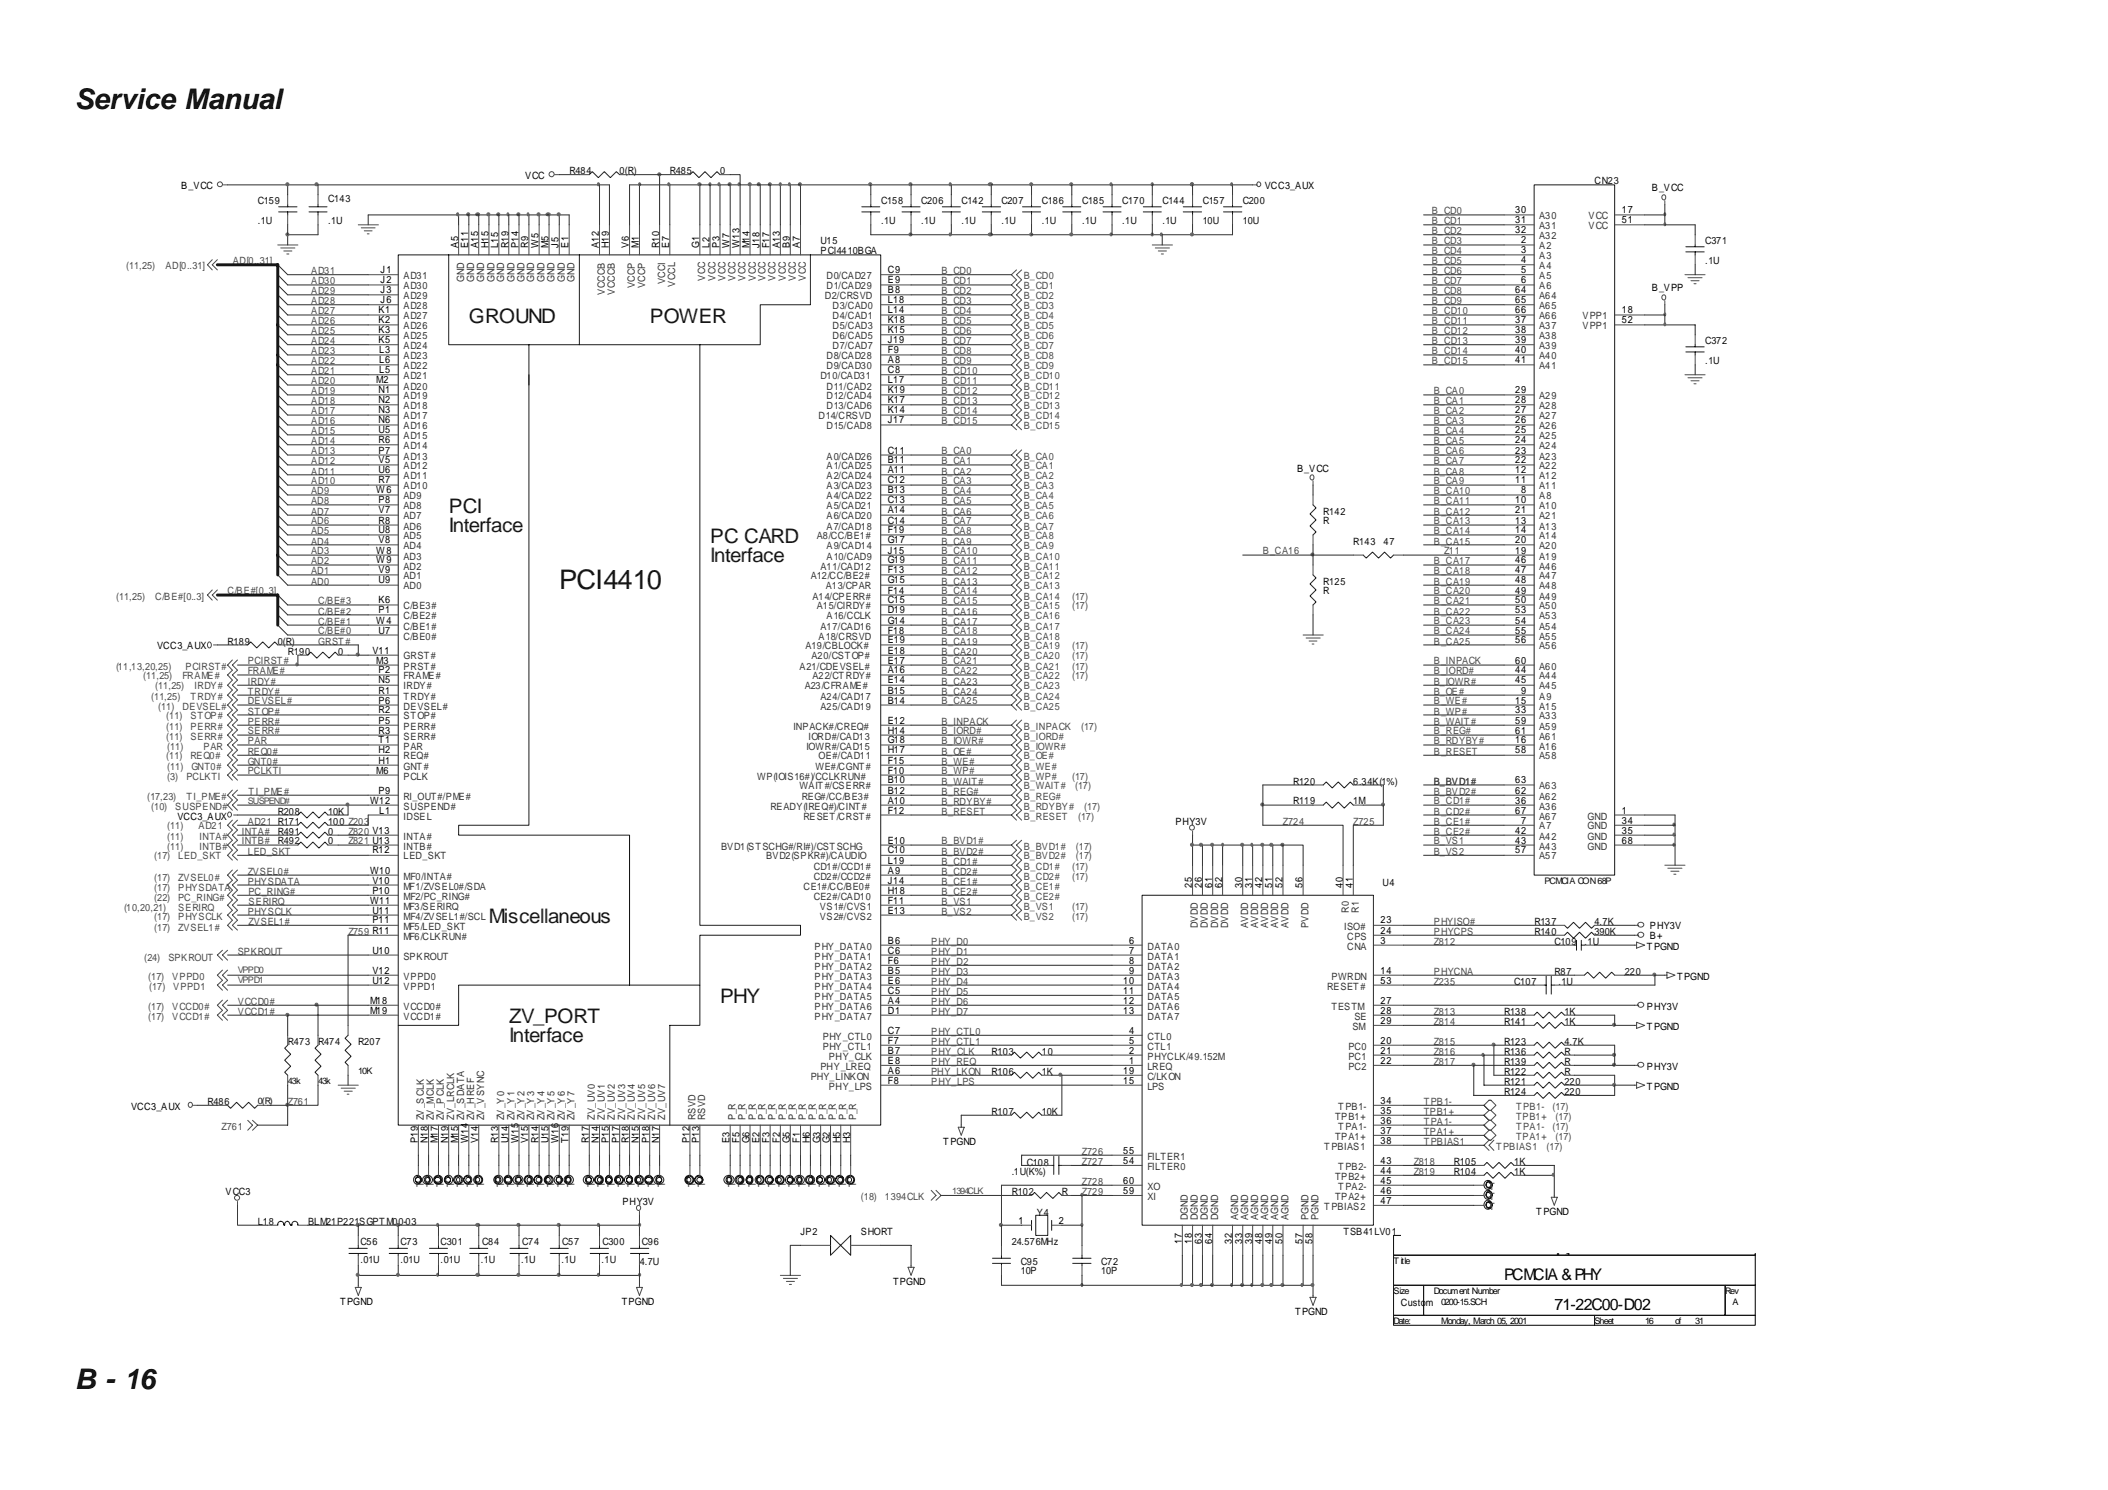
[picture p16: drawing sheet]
<svg xmlns="http://www.w3.org/2000/svg" width="297mm" height="210mm" viewBox="0 0 297 210" stroke-linecap="round" stroke-linejoin="round" font-family="sans-serif">
<defs><g id="words">
<g font-size="4">
<text x="10.5" y="15.4">Service Manual</text>
<text x="10.5" y="195.6">B - 16</text>
</g>
<text font-size="3.8" fill="#1b1b1b" x="78.8" y="83">PCI4410</text>
<g font-size="2.8" fill="#1b1b1b">
<text x="66.1" y="45.5">GROUND</text>
<text x="91.5" y="45.5">POWER</text>
<text x="63.2" y="72.3">PCI</text>
<text x="63.2" y="75">Interface</text>
<text x="100.1" y="76.5">PC CARD</text>
<text x="100.1" y="79.2">Interface</text>
<text x="68.9" y="130.1">Miscellaneous</text>
<text x="101.5" y="141.4">PHY</text>
<text x="71.7" y="144.2">ZV_PORT</text>
<text x="71.7" y="146.9">Interface</text>
</g>
<g font-size="2.3">
<text x="209.1" y="176.4">ÂÅ¤Ñ ¹q ¸£</text>
<text x="211.9" y="180.3">PCMCIA &amp; PHY</text>
<text x="219.1" y="184.5">71-22C00-D02</text>
</g>
<g font-size="1.4">
<text x="25.6" y="26.7">B_VCC</text>
<text x="74" y="25.2">VCC</text>
<text x="178.2" y="26.7">VCC3_AUX</text>
<text x="232.8" y="26.9">B_VCC</text>
<text x="64.5" y="34.9" transform="rotate(-90 64.5 34.9)">A5</text>
<text x="66" y="34.9" transform="rotate(-90 66 34.9)">E11</text>
<text x="67.4" y="34.9" transform="rotate(-90 67.4 34.9)">A15</text>
<text x="68.8" y="34.9" transform="rotate(-90 68.8 34.9)">H15</text>
<text x="70.2" y="34.9" transform="rotate(-90 70.2 34.9)">L15</text>
<text x="71.7" y="34.9" transform="rotate(-90 71.7 34.9)">R19</text>
<text x="73" y="34.9" transform="rotate(-90 73 34.9)">P14</text>
<text x="74.4" y="34.9" transform="rotate(-90 74.4 34.9)">R9</text>
<text x="75.9" y="34.9" transform="rotate(-90 75.9 34.9)">W5</text>
<text x="77.3" y="34.9" transform="rotate(-90 77.3 34.9)">M5</text>
<text x="78.7" y="34.9" transform="rotate(-90 78.7 34.9)">J5</text>
<text x="80.1" y="34.9" transform="rotate(-90 80.1 34.9)">E1</text>
<text x="84.4" y="34.9" transform="rotate(-90 84.4 34.9)">A12</text>
<text x="85.8" y="34.9" transform="rotate(-90 85.8 34.9)">H19</text>
<text x="88.6" y="34.9" transform="rotate(-90 88.6 34.9)">V6</text>
<text x="90" y="34.9" transform="rotate(-90 90 34.9)">M1</text>
<text x="92.9" y="34.9" transform="rotate(-90 92.9 34.9)">R10</text>
<text x="94.3" y="34.9" transform="rotate(-90 94.3 34.9)">E7</text>
<text x="98.5" y="34.9" transform="rotate(-90 98.5 34.9)">G1</text>
<text x="100" y="34.9" transform="rotate(-90 100 34.9)">L2</text>
<text x="101.4" y="34.9" transform="rotate(-90 101.4 34.9)">P3</text>
<text x="102.8" y="34.9" transform="rotate(-90 102.8 34.9)">W7</text>
<text x="104.2" y="34.9" transform="rotate(-90 104.2 34.9)">W13</text>
<text x="105.6" y="34.9" transform="rotate(-90 105.6 34.9)">M14</text>
<text x="107" y="34.9" transform="rotate(-90 107 34.9)">J18</text>
<text x="108.4" y="34.9" transform="rotate(-90 108.4 34.9)">F17</text>
<text x="109.9" y="34.9" transform="rotate(-90 109.9 34.9)">A13</text>
<text x="111.3" y="34.9" transform="rotate(-90 111.3 34.9)">B9</text>
<text x="112.7" y="34.9" transform="rotate(-90 112.7 34.9)">A7</text>
<text x="213.5" y="30.1">30</text>
<text x="213.5" y="31.5">31</text>
<text x="213.5" y="32.9">32</text>
<text x="214.4" y="34.3">2</text>
<text x="214.4" y="35.7">3</text>
<text x="228.5" y="30.1">17</text>
<text x="228.5" y="31.5">51</text>
<text x="53.6" y="38.5">J1</text>
<text x="53.6" y="39.9">J2</text>
<text x="53.6" y="41.3">J3</text>
<text x="125.1" y="38.5">C9</text>
<text x="125.1" y="39.9">E9</text>
<text x="125.1" y="41.3">B8</text>
<text x="213.5" y="41.3">64</text>
<text x="214.4" y="37.1">4</text>
<text x="214.4" y="38.5">5</text>
<text x="214.4" y="39.9">6</text>
<text x="232.8" y="41">B_VPP</text>
<text x="53.3" y="44.1">K1</text>
<text x="53.3" y="45.6">K2</text>
<text x="53.3" y="47">K3</text>
<text x="53.6" y="42.7">J6</text>
<text x="125.1" y="47">K15</text>
<text x="125.1" y="42.7">L18</text>
<text x="125.1" y="44.1">L14</text>
<text x="125.1" y="45.6">K18</text>
<text x="213.5" y="45.6">37</text>
<text x="213.5" y="47">38</text>
<text x="213.5" y="42.7">65</text>
<text x="213.5" y="44.1">66</text>
<text x="228.5" y="44.1">18</text>
<text x="228.5" y="45.6">52</text>
<text x="53.3" y="48.4">K5</text>
<text x="53.4" y="49.8">L3</text>
<text x="53.4" y="51.2">L6</text>
<text x="53.4" y="52.6">L5</text>
<text x="125.1" y="52.6">C8</text>
<text x="125.1" y="48.4">J19</text>
<text x="125.1" y="49.8">F9</text>
<text x="125.1" y="51.2">A8</text>
<text x="213.5" y="48.4">39</text>
<text x="213.5" y="49.8">40</text>
<text x="213.5" y="51.2">41</text>
<text x="53" y="54">M2</text>
<text x="53.3" y="55.4">N1</text>
<text x="53.3" y="56.8">N2</text>
<text x="53.3" y="58.2">N3</text>
<text x="53.3" y="59.7">N6</text>
<text x="125.1" y="55.4">K19</text>
<text x="125.1" y="58.2">K14</text>
<text x="125.1" y="54">L17</text>
<text x="125.1" y="56.8">K17</text>
<text x="125.1" y="59.7">J17</text>
<text x="213.5" y="59.7">26</text>
<text x="213.5" y="58.2">27</text>
<text x="213.5" y="56.8">28</text>
<text x="213.5" y="55.4">29</text>
<text x="53.3" y="61.1">U5</text>
<text x="53.3" y="62.4">R6</text>
<text x="53.3" y="63.9">P7</text>
<text x="53.3" y="65.3">V5</text>
<text x="125.1" y="63.9">C11</text>
<text x="125.1" y="65.3">B11</text>
<text x="213.5" y="65.3">22</text>
<text x="213.5" y="63.9">23</text>
<text x="213.5" y="62.4">24</text>
<text x="213.5" y="61.1">25</text>
<text x="53" y="69.5">W6</text>
<text x="53.3" y="66.7">U6</text>
<text x="53.3" y="68.1">R7</text>
<text x="53.3" y="70.9">P8</text>
<text x="125.1" y="66.7">A11</text>
<text x="125.1" y="68.1">C12</text>
<text x="125.1" y="69.5">B13</text>
<text x="125.1" y="70.9">C13</text>
<text x="182.8" y="66.6">B_VCC</text>
<text x="213.5" y="70.9">10</text>
<text x="213.5" y="68.1">11</text>
<text x="213.5" y="66.7">12</text>
<text x="214.4" y="69.5">8</text>
<text x="53" y="78">W8</text>
<text x="53.3" y="72.3">V7</text>
<text x="53.3" y="73.8">R8</text>
<text x="53.3" y="75.1">U8</text>
<text x="53.3" y="76.5">V8</text>
<text x="125.1" y="73.8">C14</text>
<text x="125.1" y="76.5">G17</text>
<text x="125.1" y="72.3">A14</text>
<text x="125.1" y="78">J15</text>
<text x="125.1" y="75.1">F19</text>
<text x="213.5" y="73.8">13</text>
<text x="213.5" y="75.1">14</text>
<text x="213.5" y="78">19</text>
<text x="213.5" y="76.5">20</text>
<text x="213.5" y="72.3">21</text>
<text x="53" y="79.4">W9</text>
<text x="53.3" y="80.8">V9</text>
<text x="53.3" y="82.2">U9</text>
<text x="125.1" y="79.4">G19</text>
<text x="125.1" y="80.8">F13</text>
<text x="125.1" y="82.2">G15</text>
<text x="125.1" y="83.6">F14</text>
<text x="213.5" y="79.4">46</text>
<text x="213.5" y="80.8">47</text>
<text x="213.5" y="82.2">48</text>
<text x="213.5" y="83.6">49</text>
<text x="53" y="87.8">W4</text>
<text x="53.3" y="85">K6</text>
<text x="53.3" y="86.4">P1</text>
<text x="53.3" y="89.2">U7</text>
<text x="125.1" y="85">C15</text>
<text x="125.1" y="86.4">D19</text>
<text x="125.1" y="87.8">G14</text>
<text x="125.1" y="89.2">F18</text>
<text x="213.5" y="85">50</text>
<text x="213.5" y="86.4">53</text>
<text x="213.5" y="87.8">54</text>
<text x="213.5" y="89.2">55</text>
<text x="22.2" y="91.5">VCC3_AUX</text>
<text x="52.5" y="92.1">V11</text>
<text x="53" y="93.5">M3</text>
<text x="53.3" y="94.9">P2</text>
<text x="125.1" y="90.6">E19</text>
<text x="125.1" y="92.1">E18</text>
<text x="125.1" y="93.5">E17</text>
<text x="125.1" y="94.9">A16</text>
<text x="213.5" y="94.9">44</text>
<text x="213.5" y="90.6">56</text>
<text x="213.5" y="93.5">60</text>
<text x="53.3" y="96.3">N5</text>
<text x="53.3" y="97.7">R1</text>
<text x="53.3" y="99.1">P6</text>
<text x="53.3" y="100.5">R2</text>
<text x="53.3" y="101.9">P5</text>
<text x="125.1" y="101.9">E12</text>
<text x="125.1" y="96.3">E14</text>
<text x="125.1" y="97.7">B15</text>
<text x="125.1" y="99.1">B14</text>
<text x="213.5" y="99.1">15</text>
<text x="213.5" y="100.5">33</text>
<text x="213.5" y="96.3">45</text>
<text x="213.5" y="101.9">59</text>
<text x="214.4" y="97.7">9</text>
<text x="53.3" y="106.1">H2</text>
<text x="53.3" y="107.6">H1</text>
<text x="53.3" y="103.3">R3</text>
<text x="53.3" y="104.7">T1</text>
<text x="125.1" y="104.7">G18</text>
<text x="125.1" y="107.6">F15</text>
<text x="125.1" y="106.1">H17</text>
<text x="125.1" y="103.3">H14</text>
<text x="213.5" y="104.7">16</text>
<text x="213.5" y="106.1">58</text>
<text x="213.5" y="103.3">61</text>
<text x="52.2" y="113.2">W12</text>
<text x="53" y="109">M6</text>
<text x="53.3" y="111.8">P9</text>
<text x="125.1" y="113.2">A10</text>
<text x="125.1" y="109">F10</text>
<text x="125.1" y="110.4">B10</text>
<text x="125.1" y="111.8">B12</text>
<text x="213.5" y="113.2">36</text>
<text x="213.5" y="111.8">62</text>
<text x="213.5" y="110.4">63</text>
<text x="25" y="115.5">VCC3_AUX</text>
<text x="53.4" y="114.6">L1</text>
<text x="125.1" y="118.8">E10</text>
<text x="125.1" y="114.6">F12</text>
<text x="165.6" y="116.2">PHY3V</text>
<text x="213.5" y="117.4">42</text>
<text x="213.5" y="118.8">43</text>
<text x="213.5" y="114.6">67</text>
<text x="214.4" y="116">7</text>
<text x="228.5" y="116">34</text>
<text x="228.5" y="118.8">68</text>
<text x="228.5" y="114.6">1</text>
<text x="228.5" y="117.4">35</text>
<text x="52.2" y="123.1">W10</text>
<text x="52.5" y="124.5">V10</text>
<text x="52.5" y="125.9">P10</text>
<text x="52.5" y="120.2">R12</text>
<text x="125.1" y="121.7">L19</text>
<text x="125.1" y="124.5">J14</text>
<text x="125.1" y="125.9">H18</text>
<text x="125.1" y="120.2">C10</text>
<text x="125.1" y="123.1">A9</text>
<text x="168" y="125.1" transform="rotate(-90 168 125.1)">25</text>
<text x="169.4" y="125.1" transform="rotate(-90 169.4 125.1)">26</text>
<text x="170.8" y="125.1" transform="rotate(-90 170.8 125.1)">61</text>
<text x="172.2" y="125.1" transform="rotate(-90 172.2 125.1)">62</text>
<text x="175" y="125.1" transform="rotate(-90 175 125.1)">30</text>
<text x="176.4" y="125.1" transform="rotate(-90 176.4 125.1)">31</text>
<text x="177.9" y="125.1" transform="rotate(-90 177.9 125.1)">42</text>
<text x="179.3" y="125.1" transform="rotate(-90 179.3 125.1)">51</text>
<text x="180.7" y="125.1" transform="rotate(-90 180.7 125.1)">52</text>
<text x="183.5" y="125.1" transform="rotate(-90 183.5 125.1)">56</text>
<text x="189.2" y="125.1" transform="rotate(-90 189.2 125.1)">40</text>
<text x="190.6" y="125.1" transform="rotate(-90 190.6 125.1)">41</text>
<text x="213.5" y="120.2">57</text>
<text x="52.2" y="127.3">W11</text>
<text x="52.5" y="128.7">U11</text>
<text x="52.5" y="130.1">P11</text>
<text x="125.1" y="128.7">E13</text>
<text x="125.1" y="127.3">F11</text>
<text x="194.5" y="131.5">24</text>
<text x="194.5" y="130.1">23</text>
<text x="232.5" y="130.8">PHY3V</text>
<text x="52.5" y="134.3">U10</text>
<text x="52.5" y="137.2">V12</text>
<text x="125.1" y="132.9">B6</text>
<text x="125.1" y="134.3">C6</text>
<text x="125.1" y="135.8">F6</text>
<text x="125.1" y="137.2">B5</text>
<text x="159.1" y="132.9">6</text>
<text x="159.1" y="134.3">7</text>
<text x="159.1" y="135.8">8</text>
<text x="159.1" y="137.2">9</text>
<text x="194.5" y="132.9">3</text>
<text x="194.5" y="137.2">14</text>
<text x="232.1" y="133.8">TPGND</text>
<text x="232.5" y="132.2">B+</text>
<text x="52.2" y="141.4">M18</text>
<text x="52.2" y="142.8">M19</text>
<text x="52.5" y="138.6">U12</text>
<text x="125.1" y="138.6">E6</text>
<text x="125.1" y="140">C5</text>
<text x="125.1" y="141.4">A4</text>
<text x="125.1" y="142.8">D1</text>
<text x="158.3" y="138.6">10</text>
<text x="158.3" y="140">11</text>
<text x="158.3" y="141.4">12</text>
<text x="158.3" y="142.8">13</text>
<text x="194.5" y="142.8">28</text>
<text x="194.5" y="141.4">27</text>
<text x="194.5" y="138.6">53</text>
<text x="232.1" y="142.2">PHY3V</text>
<text x="236.3" y="138">TPGND</text>
<text x="125.1" y="147">F7</text>
<text x="125.1" y="148.4">B7</text>
<text x="125.1" y="149.9">E8</text>
<text x="125.1" y="145.6">C7</text>
<text x="159.1" y="145.6">4</text>
<text x="159.1" y="147">5</text>
<text x="159.1" y="148.4">2</text>
<text x="159.1" y="149.9">1</text>
<text x="194.5" y="147">20</text>
<text x="194.5" y="148.4">21</text>
<text x="194.5" y="149.9">22</text>
<text x="194.5" y="144.2">29</text>
<text x="232.1" y="145">TPGND</text>
<text x="125.1" y="151.3">A6</text>
<text x="125.1" y="152.7">F8</text>
<text x="158.3" y="151.3">19</text>
<text x="158.3" y="152.7">15</text>
<text x="194.5" y="155.5">34</text>
<text x="232.1" y="150.7">PHY3V</text>
<text x="232.1" y="153.5">TPGND</text>
<text x="18.5" y="156.3">VCC3_AUX</text>
<text x="58.9" y="161.1" transform="rotate(-90 58.9 161.1)">P19</text>
<text x="60.3" y="161.1" transform="rotate(-90 60.3 161.1)">N18</text>
<text x="61.7" y="161.1" transform="rotate(-90 61.7 161.1)">M17</text>
<text x="63.1" y="161.1" transform="rotate(-90 63.1 161.1)">N19</text>
<text x="64.5" y="161.1" transform="rotate(-90 64.5 161.1)">M15</text>
<text x="66" y="161.1" transform="rotate(-90 66 161.1)">W14</text>
<text x="67.4" y="161.1" transform="rotate(-90 67.4 161.1)">V14</text>
<text x="70.2" y="161.1" transform="rotate(-90 70.2 161.1)">R13</text>
<text x="71.7" y="161.1" transform="rotate(-90 71.7 161.1)">U14</text>
<text x="73" y="161.1" transform="rotate(-90 73 161.1)">W15</text>
<text x="74.4" y="161.1" transform="rotate(-90 74.4 161.1)">V15</text>
<text x="75.9" y="161.1" transform="rotate(-90 75.9 161.1)">R14</text>
<text x="77.3" y="161.1" transform="rotate(-90 77.3 161.1)">U15</text>
<text x="78.7" y="161.1" transform="rotate(-90 78.7 161.1)">W16</text>
<text x="80.1" y="161.1" transform="rotate(-90 80.1 161.1)">T19</text>
<text x="83" y="161.1" transform="rotate(-90 83 161.1)">R17</text>
<text x="84.4" y="161.1" transform="rotate(-90 84.4 161.1)">N14</text>
<text x="85.8" y="161.1" transform="rotate(-90 85.8 161.1)">P15</text>
<text x="87.2" y="161.1" transform="rotate(-90 87.2 161.1)">P17</text>
<text x="88.6" y="161.1" transform="rotate(-90 88.6 161.1)">R18</text>
<text x="90" y="161.1" transform="rotate(-90 90 161.1)">N15</text>
<text x="91.5" y="161.1" transform="rotate(-90 91.5 161.1)">P18</text>
<text x="92.9" y="161.1" transform="rotate(-90 92.9 161.1)">N17</text>
<text x="97.1" y="161.1" transform="rotate(-90 97.1 161.1)">P12</text>
<text x="98.5" y="161.1" transform="rotate(-90 98.5 161.1)">P13</text>
<text x="102.8" y="161.1" transform="rotate(-90 102.8 161.1)">E3</text>
<text x="104.2" y="161.1" transform="rotate(-90 104.2 161.1)">F5</text>
<text x="105.6" y="161.1" transform="rotate(-90 105.6 161.1)">G6</text>
<text x="107" y="161.1" transform="rotate(-90 107 161.1)">E2</text>
<text x="108.4" y="161.1" transform="rotate(-90 108.4 161.1)">F3</text>
<text x="109.9" y="161.1" transform="rotate(-90 109.9 161.1)">F2</text>
<text x="111.3" y="161.1" transform="rotate(-90 111.3 161.1)">G5</text>
<text x="112.7" y="161.1" transform="rotate(-90 112.7 161.1)">F1</text>
<text x="114.1" y="161.1" transform="rotate(-90 114.1 161.1)">H6</text>
<text x="115.6" y="161.1" transform="rotate(-90 115.6 161.1)">G3</text>
<text x="116.9" y="161.1" transform="rotate(-90 116.9 161.1)">G2</text>
<text x="118.4" y="161.1" transform="rotate(-90 118.4 161.1)">H5</text>
<text x="119.8" y="161.1" transform="rotate(-90 119.8 161.1)">H3</text>
<text x="132.9" y="161.3">TPGND</text>
<text x="194.5" y="161.1">38</text>
<text x="194.5" y="159.7">37</text>
<text x="194.5" y="158.3">36</text>
<text x="194.5" y="156.9">35</text>
<text x="158.3" y="166.8">60</text>
<text x="158.3" y="164">54</text>
<text x="158.3" y="162.5">55</text>
<text x="194.5" y="166.8">45</text>
<text x="194.5" y="165.4">44</text>
<text x="194.5" y="164">43</text>
<text x="31.8" y="168.3">VCC3</text>
<text x="87.7" y="169.7">PHY3V</text>
<text x="143.5" y="172.4">1</text>
<text x="149.2" y="172.4">2</text>
<text x="158.3" y="168.2">59</text>
<text x="194.5" y="169.6">47</text>
<text x="194.5" y="168.2">46</text>
<text x="216.5" y="171.1">TPGND</text>
<text x="166.5" y="175.2" transform="rotate(-90 166.5 175.2)">17</text>
<text x="168" y="175.2" transform="rotate(-90 168 175.2)">18</text>
<text x="169.4" y="175.2" transform="rotate(-90 169.4 175.2)">63</text>
<text x="170.8" y="175.2" transform="rotate(-90 170.8 175.2)">64</text>
<text x="173.6" y="175.2" transform="rotate(-90 173.6 175.2)">32</text>
<text x="175" y="175.2" transform="rotate(-90 175 175.2)">33</text>
<text x="176.4" y="175.2" transform="rotate(-90 176.4 175.2)">39</text>
<text x="177.9" y="175.2" transform="rotate(-90 177.9 175.2)">48</text>
<text x="179.3" y="175.2" transform="rotate(-90 179.3 175.2)">49</text>
<text x="180.7" y="175.2" transform="rotate(-90 180.7 175.2)">50</text>
<text x="183.5" y="175.2" transform="rotate(-90 183.5 175.2)">57</text>
<text x="184.9" y="175.2" transform="rotate(-90 184.9 175.2)">58</text>
<text x="47.9" y="183.8">TPGND</text>
<text x="87.6" y="183.8">TPGND</text>
<text x="125.8" y="181">TPGND</text>
<text x="182.5" y="185.2">TPGND</text>
<text x="197.4" y="183.9">Custom</text>
</g>
<g font-size="1.4" fill="#0d0d0d">
<text x="36.3" y="28.8">C159</text>
<text x="46.3" y="28.5">C143</text>
<text x="80.2" y="24.6">R484</text>
<text x="87.3" y="24.6">0(R)</text>
<text x="94.4" y="24.6">R485</text>
<text x="101.5" y="24.6">0</text>
<text x="124.1" y="28.8">C158</text>
<text x="129.8" y="28.8">C206</text>
<text x="135.5" y="28.8">C142</text>
<text x="141.1" y="28.8">C207</text>
<text x="146.8" y="28.8">C186</text>
<text x="152.5" y="28.8">C185</text>
<text x="158.1" y="28.8">C170</text>
<text x="163.8" y="28.8">C144</text>
<text x="169.5" y="28.8">C157</text>
<text x="175.1" y="28.8">C200</text>
<text x="224.7" y="26">CN23</text>
<text x="36.3" y="31.6">.1U</text>
<text x="46.3" y="31.6">.1U</text>
<text x="115.6" y="34.4">U15</text>
<text x="115.6" y="35.8">PCI4410BGA</text>
<text x="124.1" y="31.6">.1U</text>
<text x="129.8" y="31.6">.1U</text>
<text x="135.5" y="31.6">.1U</text>
<text x="141.1" y="31.6">.1U</text>
<text x="146.8" y="31.6">.1U</text>
<text x="152.5" y="31.6">.1U</text>
<text x="158.1" y="31.6">.1U</text>
<text x="163.8" y="31.6">.1U</text>
<text x="169.5" y="31.6">10U</text>
<text x="175.1" y="31.6">10U</text>
<text x="240.3" y="34.4">C371</text>
<text x="240.3" y="37.2">.1U</text>
<text x="240.3" y="48.5">C372</text>
<text x="240.3" y="51.3">.1U</text>
<text x="186.5" y="72.5">R142</text>
<text x="186.5" y="73.9">R</text>
<text x="190.7" y="76.7">R143</text>
<text x="195" y="76.7">47</text>
<text x="186.5" y="82.3">R125</text>
<text x="186.5" y="83.7">R</text>
<text x="32.1" y="90.8">R189</text>
<text x="39.1" y="90.8">0(R)</text>
<text x="40.6" y="92.2">R190</text>
<text x="47.6" y="92.2">0</text>
<text x="182.2" y="110.5">R120</text>
<text x="182.2" y="113.3">R119</text>
<text x="190.7" y="110.5">6.34K(1%)</text>
<text x="190.7" y="113.3">1M</text>
<text x="39.1" y="114.8">R208</text>
<text x="39.1" y="117.6">R491</text>
<text x="39.1" y="119">R492</text>
<text x="46.3" y="116.2">100 Z203</text>
<text x="46.3" y="114.8">10K</text>
<text x="46.3" y="117.6">0</text>
<text x="46.3" y="119">0</text>
<text x="194.8" y="124.8">U4</text>
<text x="216.2" y="131.7">R140</text>
<text x="216.2" y="130.3">R137</text>
<text x="224.7" y="131.7">390K</text>
<text x="224.7" y="130.3">4.7K</text>
<text x="219.1" y="137.3">R87</text>
<text x="219.1" y="133.1">C109</text>
<text x="223.3" y="133.1">.1U</text>
<text x="229" y="137.3">220</text>
<text x="211.9" y="142.9">R138</text>
<text x="213.4" y="138.7">C107</text>
<text x="219.6" y="138.7">.1U</text>
<text x="220.5" y="142.9">1K</text>
<text x="40.6" y="147.2">R473</text>
<text x="44.8" y="147.2">R474</text>
<text x="50.5" y="147.2">R207</text>
<text x="139.7" y="148.6">R103</text>
<text x="146.8" y="148.6">10</text>
<text x="211.9" y="144.4">R141</text>
<text x="211.9" y="148.6">R136</text>
<text x="211.9" y="147.2">R123</text>
<text x="211.9" y="150">R139</text>
<text x="220.5" y="144.4">1K</text>
<text x="220.5" y="148.6">R</text>
<text x="220.5" y="147.2">4.7K</text>
<text x="220.5" y="150">R</text>
<text x="29.2" y="155.6">R486</text>
<text x="139.7" y="151.4">R106</text>
<text x="146.8" y="151.4">1K</text>
<text x="211.9" y="154.2">R124</text>
<text x="211.9" y="152.8">R121</text>
<text x="211.9" y="151.4">R122</text>
<text x="220.5" y="154.2">220</text>
<text x="220.5" y="152.8">220</text>
<text x="220.5" y="151.4">R</text>
<text x="139.7" y="157">R107</text>
<text x="146.8" y="157">10K</text>
<text x="142.6" y="165.5">.1U(K%)</text>
<text x="144.7" y="164.2">C108</text>
<text x="204.9" y="164.1">R105</text>
<text x="204.9" y="165.5">R104</text>
<text x="213.4" y="164.1">1K</text>
<text x="213.4" y="165.5">1K</text>
<text x="36.3" y="172.6">L18</text>
<text x="43.4" y="172.6">BLM21P221SGPTM00-03</text>
<text x="112.8" y="174">JP2</text>
<text x="121.3" y="174">SHORT</text>
<text x="142.6" y="168.3">R102</text>
<text x="146.1" y="171.3">Y4</text>
<text x="149.6" y="168.3">R</text>
<text x="189.3" y="174">TSB41LV01</text>
<text x="50.8" y="175.4">C56</text>
<text x="50.8" y="177.9">.01U</text>
<text x="56.5" y="175.4">C73</text>
<text x="56.5" y="177.9">.01U</text>
<text x="62.1" y="175.4">C301</text>
<text x="62.1" y="177.9">.01U</text>
<text x="67.8" y="177.9">.1U</text>
<text x="67.9" y="175.4">C84</text>
<text x="73.4" y="177.9">.1U</text>
<text x="73.6" y="175.4">C74</text>
<text x="79.1" y="177.9">.1U</text>
<text x="79.2" y="175.4">C57</text>
<text x="84.8" y="177.9">.1U</text>
<text x="84.9" y="175.4">C300</text>
<text x="90.2" y="178.2">4.7U</text>
<text x="90.4" y="175.4">C96</text>
<text x="142.6" y="175.4">24.576MHz</text>
<text x="143.8" y="178.2">C95</text>
<text x="143.8" y="179.5">10P</text>
<text x="155.2" y="178.2">C72</text>
<text x="155.2" y="179.5">10P</text>
</g>
<g font-size="1.4" fill="#4a4a4a">
<text x="201.7" y="35.8">B_CD4</text>
<text x="201.7" y="33">B_CD2</text>
<text x="201.7" y="30.2">B_CD0</text>
<text x="201.7" y="31.6">B_CD1</text>
<text x="201.7" y="34.4">B_CD3</text>
<text x="17.8" y="37.9">(11,25)</text>
<text x="23.3" y="37.9">AD[0..31]</text>
<text x="32.8" y="37.2">AD[0..31]</text>
<text x="43.8" y="40.1">AD30</text>
<text x="43.8" y="41.5">AD29</text>
<text x="43.8" y="38.7">AD31</text>
<text x="132.7" y="40.1">B_CD1</text>
<text x="132.7" y="41.5">B_CD2</text>
<text x="132.7" y="38.7">B_CD0</text>
<text x="144.3" y="39.3">B_CD0</text>
<text x="144.3" y="40.8">B_CD1</text>
<text x="201.7" y="40.1">B_CD7</text>
<text x="201.7" y="38.7">B_CD6</text>
<text x="201.7" y="41.5">B_CD8</text>
<text x="201.7" y="37.2">B_CD5</text>
<text x="43.8" y="45.7">AD26</text>
<text x="43.8" y="47.1">AD25</text>
<text x="43.8" y="42.9">AD28</text>
<text x="43.8" y="44.3">AD27</text>
<text x="132.7" y="45.7">B_CD5</text>
<text x="132.7" y="42.9">B_CD3</text>
<text x="132.7" y="47.1">B_CD6</text>
<text x="132.7" y="44.3">B_CD4</text>
<text x="144.3" y="42.2">B_CD2</text>
<text x="144.3" y="43.6">B_CD3</text>
<text x="144.3" y="45">B_CD4</text>
<text x="144.3" y="46.4">B_CD5</text>
<text x="144.3" y="47.8">B_CD6</text>
<text x="201.7" y="44.3">B_CD10</text>
<text x="201.7" y="42.9">B_CD9</text>
<text x="201.7" y="45.7">B_CD11</text>
<text x="201.7" y="47.1">B_CD12</text>
<text x="43.8" y="51.3">AD22</text>
<text x="43.8" y="49.9">AD23</text>
<text x="43.8" y="52.8">AD21</text>
<text x="43.8" y="48.5">AD24</text>
<text x="132.7" y="51.3">B_CD9</text>
<text x="132.7" y="49.9">B_CD8</text>
<text x="132.7" y="48.5">B_CD7</text>
<text x="132.7" y="52.8">B_CD10</text>
<text x="144.3" y="49.2">B_CD7</text>
<text x="144.3" y="50.6">B_CD8</text>
<text x="144.3" y="52">B_CD9</text>
<text x="144.3" y="53.4">B_CD10</text>
<text x="201.7" y="49.9">B_CD14</text>
<text x="201.7" y="51.3">B_CD15</text>
<text x="201.7" y="48.5">B_CD13</text>
<text x="43.8" y="56.9">AD18</text>
<text x="43.8" y="58.4">AD17</text>
<text x="43.8" y="59.8">AD16</text>
<text x="43.8" y="55.5">AD19</text>
<text x="43.8" y="54.2">AD20</text>
<text x="132.7" y="58.4">B_CD14</text>
<text x="132.7" y="59.8">B_CD15</text>
<text x="132.7" y="54.2">B_CD11</text>
<text x="132.7" y="56.9">B_CD13</text>
<text x="132.7" y="55.5">B_CD12</text>
<text x="144.3" y="54.9">B_CD11</text>
<text x="144.3" y="56.3">B_CD12</text>
<text x="144.3" y="57.7">B_CD13</text>
<text x="144.3" y="59.1">B_CD14</text>
<text x="202" y="58.4">B_CA2</text>
<text x="202" y="55.5">B_CA0</text>
<text x="202" y="59.8">B_CA3</text>
<text x="202" y="56.9">B_CA1</text>
<text x="43.8" y="64">AD13</text>
<text x="43.8" y="62.6">AD14</text>
<text x="43.8" y="65.4">AD12</text>
<text x="43.8" y="61.2">AD15</text>
<text x="132.7" y="64">B_CA0</text>
<text x="132.7" y="65.4">B_CA1</text>
<text x="144.3" y="60.5">B_CD15</text>
<text x="144.3" y="64.7">B_CA0</text>
<text x="202" y="65.4">B_CA7</text>
<text x="202" y="61.2">B_CA4</text>
<text x="202" y="64">B_CA6</text>
<text x="202" y="62.6">B_CA5</text>
<text x="43.8" y="68.2">AD10</text>
<text x="43.8" y="71">AD8</text>
<text x="43.8" y="69.6">AD9</text>
<text x="43.8" y="66.9">AD11</text>
<text x="132.7" y="69.6">B_CA4</text>
<text x="132.7" y="68.2">B_CA3</text>
<text x="132.7" y="71">B_CA5</text>
<text x="132.7" y="66.9">B_CA2</text>
<text x="144.3" y="66.1">B_CA1</text>
<text x="144.3" y="67.5">B_CA2</text>
<text x="144.3" y="68.9">B_CA3</text>
<text x="144.3" y="70.4">B_CA4</text>
<text x="144.3" y="71.8">B_CA5</text>
<text x="202" y="68.2">B_CA9</text>
<text x="202" y="66.9">B_CA8</text>
<text x="202" y="69.6">B_CA10</text>
<text x="202" y="71">B_CA11</text>
<text x="43.8" y="75.3">AD5</text>
<text x="43.8" y="76.7">AD4</text>
<text x="43.8" y="72.5">AD7</text>
<text x="43.8" y="73.9">AD6</text>
<text x="132.7" y="75.3">B_CA8</text>
<text x="132.7" y="73.9">B_CA7</text>
<text x="132.7" y="72.5">B_CA6</text>
<text x="132.7" y="76.7">B_CA9</text>
<text x="144.3" y="73.2">B_CA6</text>
<text x="144.3" y="74.6">B_CA7</text>
<text x="144.3" y="76">B_CA8</text>
<text x="144.3" y="77.4">B_CA9</text>
<text x="202" y="72.5">B_CA12</text>
<text x="202" y="75.3">B_CA14</text>
<text x="202" y="76.7">B_CA15</text>
<text x="202" y="73.9">B_CA13</text>
<text x="32.1" y="83.7">C/BE#[0..3]</text>
<text x="43.8" y="78.1">AD3</text>
<text x="43.8" y="79.5">AD2</text>
<text x="43.8" y="82.3">AD0</text>
<text x="43.8" y="80.9">AD1</text>
<text x="132.7" y="82.3">B_CA13</text>
<text x="132.7" y="80.9">B_CA12</text>
<text x="132.7" y="79.5">B_CA11</text>
<text x="132.7" y="78.1">B_CA10</text>
<text x="132.7" y="83.7">B_CA14</text>
<text x="144.3" y="78.8">B_CA10</text>
<text x="144.3" y="80.2">B_CA11</text>
<text x="144.3" y="81.6">B_CA12</text>
<text x="144.3" y="83">B_CA13</text>
<text x="177.9" y="78.1">B_CA16</text>
<text x="202" y="79.5">B_CA17</text>
<text x="202" y="80.9">B_CA18</text>
<text x="202" y="83.7">B_CA20</text>
<text x="202" y="82.3">B_CA19</text>
<text x="203.5" y="78.1">Z11</text>
<text x="16.4" y="84.5">(11,25)</text>
<text x="21.9" y="84.5">C/BE#[0..3]</text>
<text x="44.8" y="86.6">C/BE#2</text>
<text x="44.8" y="89.4">C/BE#0</text>
<text x="44.8" y="85.1">C/BE#3</text>
<text x="44.8" y="88">C/BE#1</text>
<text x="132.7" y="85.1">B_CA15</text>
<text x="132.7" y="89.4">B_CA18</text>
<text x="132.7" y="86.6">B_CA16</text>
<text x="132.7" y="88">B_CA17</text>
<text x="144.3" y="84.5">B_CA14</text>
<text x="144.3" y="85.9">B_CA15</text>
<text x="144.3" y="87.3">B_CA16</text>
<text x="144.3" y="88.7">B_CA17</text>
<text x="151.1" y="84.5">(17)</text>
<text x="151.1" y="85.9">(17)</text>
<text x="202" y="86.6">B_CA22</text>
<text x="202" y="85.1">B_CA21</text>
<text x="202" y="89.4">B_CA24</text>
<text x="202" y="88">B_CA23</text>
<text x="16.4" y="94.3">(11,13,20,25)</text>
<text x="20.2" y="95.7">(11,25)</text>
<text x="25.7" y="95.7">FRAME#</text>
<text x="26.1" y="94.3">PCIRST#</text>
<text x="34.9" y="93.6">PCIRST#</text>
<text x="34.9" y="95">FRAME#</text>
<text x="44.8" y="90.8">GRST#</text>
<text x="132.7" y="95">B_CA22</text>
<text x="132.7" y="93.6">B_CA21</text>
<text x="132.7" y="90.8">B_CA19</text>
<text x="132.7" y="92.2">B_CA20</text>
<text x="144.3" y="95.7">B_CA22</text>
<text x="144.3" y="94.3">B_CA21</text>
<text x="144.3" y="92.9">B_CA20</text>
<text x="144.3" y="91.5">B_CA19</text>
<text x="144.3" y="90.1">B_CA18</text>
<text x="151.1" y="95.7">(17)</text>
<text x="151.1" y="94.3">(17)</text>
<text x="151.1" y="92.9">(17)</text>
<text x="151.1" y="91.5">(17)</text>
<text x="202" y="90.8">B_CA25</text>
<text x="202" y="93.6">B_INPACK</text>
<text x="202" y="95">B_IORD#</text>
<text x="21.3" y="98.6">(11,25)</text>
<text x="21.9" y="97.1">(11,25)</text>
<text x="22.3" y="100">(11)</text>
<text x="23.4" y="101.4">(11)</text>
<text x="25.7" y="100">DEVSEL#</text>
<text x="26.8" y="101.4">STOP#</text>
<text x="26.8" y="98.6">TRDY#</text>
<text x="27.4" y="97.1">IRDY#</text>
<text x="34.9" y="100.7">STOP#</text>
<text x="34.9" y="99.2">DEVSEL#</text>
<text x="34.9" y="97.8">TRDY#</text>
<text x="34.9" y="96.4">IRDY#</text>
<text x="132.7" y="99.2">B_CA25</text>
<text x="132.7" y="97.8">B_CA24</text>
<text x="132.7" y="96.4">B_CA23</text>
<text x="144.3" y="97.1">B_CA23</text>
<text x="144.3" y="98.6">B_CA24</text>
<text x="144.3" y="100">B_CA25</text>
<text x="202" y="97.8">B_OE#</text>
<text x="202" y="100.7">B_WP#</text>
<text x="202" y="99.2">B_WE#</text>
<text x="202" y="96.4">B_IOWR#</text>
<text x="23.4" y="107">(11)</text>
<text x="23.4" y="104.2">(11)</text>
<text x="23.4" y="102.8">(11)</text>
<text x="23.6" y="105.6">(11)</text>
<text x="26.8" y="107">REQ0#</text>
<text x="26.8" y="104.2">SERR#</text>
<text x="26.8" y="102.8">PERR#</text>
<text x="28.7" y="105.6">PAR</text>
<text x="34.9" y="103.5">SERR#</text>
<text x="34.9" y="107.7">GNT0#</text>
<text x="34.9" y="102.1">PERR#</text>
<text x="34.9" y="106.3">REQ0#</text>
<text x="34.9" y="104.9">PAR</text>
<text x="132.7" y="102.1">B_INPACK</text>
<text x="132.7" y="103.5">B_IORD#</text>
<text x="132.7" y="106.3">B_OE#</text>
<text x="132.7" y="107.7">B_WE#</text>
<text x="132.7" y="104.9">B_IOWR#</text>
<text x="144.3" y="102.8">B_INPACK</text>
<text x="144.3" y="104.2">B_IORD#</text>
<text x="144.3" y="105.6">B_IOWR#</text>
<text x="144.3" y="107">B_OE#</text>
<text x="152.3" y="102.8">(17)</text>
<text x="202" y="104.9">B_RDYBY#</text>
<text x="202" y="106.3">B_RESET</text>
<text x="202" y="102.1">B_WAIT#</text>
<text x="202" y="103.5">B_REG#</text>
<text x="20.7" y="112.7">(17,23)</text>
<text x="23.6" y="108.4">(11)</text>
<text x="23.6" y="109.8">(3)</text>
<text x="26.3" y="109.8">PCLKTI</text>
<text x="26.3" y="112.7">TI_PME#</text>
<text x="27" y="108.4">GNT0#</text>
<text x="34.9" y="109.1">PCLKTI</text>
<text x="35" y="111.9">TI_PME#</text>
<text x="132.7" y="110.5">B_WAIT#</text>
<text x="132.7" y="109.1">B_WP#</text>
<text x="132.7" y="113.3">B_RDYBY#</text>
<text x="132.7" y="111.9">B_REG#</text>
<text x="144.3" y="109.8">B_WP#</text>
<text x="144.3" y="111.2">B_WAIT#</text>
<text x="144.3" y="108.4">B_WE#</text>
<text x="144.3" y="112.7">B_REG#</text>
<text x="151.1" y="109.8">(17)</text>
<text x="151.5" y="111.2">(17)</text>
<text x="202" y="110.5">B_BVD1#</text>
<text x="202" y="111.9">B_BVD2#</text>
<text x="202" y="113.3">B_CD1#</text>
<text x="21.3" y="114.1">(10)</text>
<text x="23.6" y="118.3">(11)</text>
<text x="23.6" y="119.7">(11)</text>
<text x="23.6" y="116.8">(11)</text>
<text x="24.7" y="114.1">SUSPEND#</text>
<text x="28" y="116.8">AD21</text>
<text x="28.1" y="118.3">INTA#</text>
<text x="28.1" y="119.7">INTB#</text>
<text x="34.1" y="119">INTB#</text>
<text x="34.1" y="117.6">INTA#</text>
<text x="34.9" y="116.2">AD21 R171</text>
<text x="49.1" y="117.6">Z820 V13</text>
<text x="49.1" y="119">Z821 U13</text>
<text x="132.7" y="114.8">B_RESET</text>
<text x="132.7" y="119">B_BVD1#</text>
<text x="144.3" y="119.7">B_BVD1#</text>
<text x="144.3" y="115.5">B_RESET</text>
<text x="144.3" y="114.1">B_RDYBY#</text>
<text x="151.6" y="119.7">(17)</text>
<text x="151.9" y="115.5">(17)</text>
<text x="152.8" y="114.1">(17)</text>
<text x="180.8" y="116.2">Z724</text>
<text x="190.7" y="116.2">Z725</text>
<text x="202" y="119">B_VS1</text>
<text x="202" y="114.8">B_CD2#</text>
<text x="202" y="117.6">B_CE2#</text>
<text x="202" y="116.2">B_CE1#</text>
<text x="21.7" y="121.1">(17)</text>
<text x="21.7" y="124">(17)</text>
<text x="21.7" y="125.5">(17)</text>
<text x="25.1" y="121.1">LED_SKT</text>
<text x="25.1" y="124">ZVSEL0#</text>
<text x="25.1" y="125.5">PHYSDATA</text>
<text x="34.9" y="123.2">ZVSEL0#</text>
<text x="34.9" y="120.4">LED_SKT</text>
<text x="34.9" y="124.6">PHYSDATA</text>
<text x="132.7" y="124.6">B_CE1#</text>
<text x="132.7" y="120.4">B_BVD2#</text>
<text x="132.7" y="123.2">B_CD2#</text>
<text x="132.7" y="121.8">B_CD1#</text>
<text x="144.3" y="121.1">B_BVD2#</text>
<text x="144.3" y="123.9">B_CD2#</text>
<text x="144.3" y="122.5">B_CD1#</text>
<text x="144.3" y="125.3">B_CE1#</text>
<text x="151.1" y="123.9">(17)</text>
<text x="151.1" y="122.5">(17)</text>
<text x="151.6" y="121.1">(17)</text>
<text x="202" y="120.4">B_VS2</text>
<text x="17.5" y="128.3">(10,20,21)</text>
<text x="21.7" y="129.7">(17)</text>
<text x="21.7" y="126.9">(22)</text>
<text x="21.7" y="131.1">(17)</text>
<text x="25.1" y="128.3">SERIRQ</text>
<text x="25.1" y="129.7">PHYSCLK</text>
<text x="25.1" y="126.9">PC_RING#</text>
<text x="25.1" y="131.1">ZVSEL1#</text>
<text x="34.9" y="128.9">PHYSCLK</text>
<text x="35" y="127.4">SERIRQ</text>
<text x="35" y="126">PC_RING#</text>
<text x="35" y="130.3">ZVSEL1#</text>
<text x="49.1" y="131.7">Z759 R11</text>
<text x="132.7" y="127.4">B_VS1</text>
<text x="132.7" y="126">B_CE2#</text>
<text x="132.7" y="128.9">B_VS2</text>
<text x="144.3" y="129.5">B_VS2</text>
<text x="144.3" y="128.2">B_VS1</text>
<text x="144.3" y="126.8">B_CE2#</text>
<text x="151.1" y="129.5">(17)</text>
<text x="151.1" y="128.2">(17)</text>
<text x="202" y="131.7">PHYCPS</text>
<text x="202" y="130.3">PHYISO#</text>
<text x="20.3" y="135.3">(24)</text>
<text x="23.7" y="135.3">SPKROUT</text>
<text x="33.5" y="134.5">SPKROUT</text>
<text x="131.2" y="134.5">PHY_D1</text>
<text x="131.2" y="137.3">PHY_D3</text>
<text x="131.2" y="133.1">PHY_D0</text>
<text x="131.2" y="135.9">PHY_D2</text>
<text x="202" y="137.3">PHYCNA</text>
<text x="202" y="133.1">Z812</text>
<text x="20.9" y="143.6">(17)</text>
<text x="20.9" y="138">(17)</text>
<text x="20.9" y="142.2">(17)</text>
<text x="21" y="139.4">(17)</text>
<text x="24.3" y="143.6">VCCD1#</text>
<text x="24.3" y="138">VPPD0</text>
<text x="24.3" y="142.2">VCCD0#</text>
<text x="24.4" y="139.4">VPPD1</text>
<text x="33.5" y="142.9">VCCD1#</text>
<text x="33.5" y="141.5">VCCD0#</text>
<text x="131.2" y="140.1">PHY_D5</text>
<text x="131.2" y="142.9">PHY_D7</text>
<text x="131.2" y="141.5">PHY_D6</text>
<text x="131.2" y="138.7">PHY_D4</text>
<text x="202" y="138.7">Z235</text>
<text x="202" y="142.9">Z813</text>
<text x="131.2" y="148.6">PHY_CLK</text>
<text x="131.2" y="150">PHY_REQ</text>
<text x="131.2" y="145.8">PHY_CTL0</text>
<text x="131.2" y="147.2">PHY_CTL1</text>
<text x="202" y="144.4">Z814</text>
<text x="202" y="147.2">Z815</text>
<text x="202" y="148.6">Z816</text>
<text x="202" y="150">Z817</text>
<text x="40.6" y="155.6">Z761</text>
<text x="131.2" y="151.4">PHY_LKON</text>
<text x="131.2" y="152.8">PHY_LPS</text>
<text x="200.6" y="155.6">TPB1-</text>
<text x="31.2" y="159.1">Z761</text>
<text x="200.6" y="158.5">TPA1-</text>
<text x="200.6" y="159.9">TPA1+</text>
<text x="200.6" y="157">TPB1+</text>
<text x="200.6" y="161.3">TPBIAS1</text>
<text x="210.8" y="162">TPBIAS1</text>
<text x="213.6" y="160.6">TPA1+</text>
<text x="213.6" y="157.7">TPB1+</text>
<text x="213.6" y="156.3">TPB1-</text>
<text x="213.6" y="159.1">TPA1-</text>
<text x="217.9" y="162">(17)</text>
<text x="218.8" y="156.3">(17)</text>
<text x="218.8" y="159.1">(17)</text>
<text x="219.2" y="160.6">(17)</text>
<text x="219.2" y="157.7">(17)</text>
<text x="152.5" y="162.7">Z726</text>
<text x="152.5" y="164.1">Z727</text>
<text x="152.5" y="166.9">Z728</text>
<text x="199.2" y="164.1">Z818</text>
<text x="199.2" y="165.5">Z819</text>
<text x="121.3" y="169">(18)</text>
<text x="124.7" y="169">1394CLK</text>
<text x="152.5" y="168.3">Z729</text>
</g>
<g font-size="1.4" fill="#343434">
<text x="216.9" y="35.1">A2</text>
<text x="216.9" y="30.9">A30</text>
<text x="216.9" y="32.3">A31</text>
<text x="216.9" y="33.7">A32</text>
<text x="223.8" y="30.9">VCC</text>
<text x="223.8" y="32.3">VCC</text>
<text x="56.9" y="39.3">AD31</text>
<text x="56.9" y="40.8">AD30</text>
<text x="65.4" y="39.7" transform="rotate(-90 65.4 39.7)">GND</text>
<text x="66.8" y="39.7" transform="rotate(-90 66.8 39.7)">GND</text>
<text x="68.2" y="39.7" transform="rotate(-90 68.2 39.7)">GND</text>
<text x="69.7" y="39.7" transform="rotate(-90 69.7 39.7)">GND</text>
<text x="71.1" y="39.7" transform="rotate(-90 71.1 39.7)">GND</text>
<text x="72.5" y="39.7" transform="rotate(-90 72.5 39.7)">GND</text>
<text x="73.9" y="39.7" transform="rotate(-90 73.9 39.7)">GND</text>
<text x="75.3" y="39.7" transform="rotate(-90 75.3 39.7)">GND</text>
<text x="76.7" y="39.7" transform="rotate(-90 76.7 39.7)">GND</text>
<text x="78.1" y="39.7" transform="rotate(-90 78.1 39.7)">GND</text>
<text x="79.6" y="39.7" transform="rotate(-90 79.6 39.7)">GND</text>
<text x="81" y="39.7" transform="rotate(-90 81 39.7)">GND</text>
<text x="85.2" y="41.6" transform="rotate(-90 85.2 41.6)">VCCCB</text>
<text x="86.6" y="41.6" transform="rotate(-90 86.6 41.6)">VCCCB</text>
<text x="89.5" y="40.6" transform="rotate(-90 89.5 40.6)">VCCP</text>
<text x="90.9" y="40.6" transform="rotate(-90 90.9 40.6)">VCCP</text>
<text x="93.7" y="40" transform="rotate(-90 93.7 40)">VCCI</text>
<text x="95.1" y="40.4" transform="rotate(-90 95.1 40.4)">VCCL</text>
<text x="99.4" y="39.6" transform="rotate(-90 99.4 39.6)">VCC</text>
<text x="100.8" y="39.6" transform="rotate(-90 100.8 39.6)">VCC</text>
<text x="102.2" y="39.6" transform="rotate(-90 102.2 39.6)">VCC</text>
<text x="103.7" y="39.6" transform="rotate(-90 103.7 39.6)">VCC</text>
<text x="105.1" y="39.6" transform="rotate(-90 105.1 39.6)">VCC</text>
<text x="106.5" y="39.6" transform="rotate(-90 106.5 39.6)">VCC</text>
<text x="107.9" y="39.6" transform="rotate(-90 107.9 39.6)">VCC</text>
<text x="109.3" y="39.6" transform="rotate(-90 109.3 39.6)">VCC</text>
<text x="110.7" y="39.6" transform="rotate(-90 110.7 39.6)">VCC</text>
<text x="112.1" y="39.6" transform="rotate(-90 112.1 39.6)">VCC</text>
<text x="113.6" y="39.6" transform="rotate(-90 113.6 39.6)">VCC</text>
<text x="116.5" y="39.3">D0/CAD27</text>
<text x="116.5" y="40.8">D1/CAD29</text>
<text x="216.9" y="36.5">A3</text>
<text x="216.9" y="37.9">A4</text>
<text x="216.9" y="39.3">A5</text>
<text x="216.9" y="40.8">A6</text>
<text x="56.9" y="42.2">AD29</text>
<text x="56.9" y="43.6">AD28</text>
<text x="56.9" y="45">AD27</text>
<text x="56.9" y="46.4">AD26</text>
<text x="56.9" y="47.8">AD25</text>
<text x="116.2" y="42.2">D2/CRSVD</text>
<text x="117.3" y="47.8">D6/CAD5</text>
<text x="117.3" y="46.4">D5/CAD3</text>
<text x="117.3" y="43.6">D3/CAD0</text>
<text x="117.3" y="45">D4/CAD1</text>
<text x="216.9" y="46.4">A37</text>
<text x="216.9" y="47.8">A38</text>
<text x="216.9" y="42.2">A64</text>
<text x="216.9" y="43.6">A65</text>
<text x="216.9" y="45">A66</text>
<text x="223" y="45">VPP1</text>
<text x="223" y="46.4">VPP1</text>
<text x="56.9" y="49.2">AD24</text>
<text x="56.9" y="50.6">AD23</text>
<text x="56.9" y="52">AD22</text>
<text x="56.9" y="53.4">AD21</text>
<text x="115.6" y="53.4">D10/CAD31</text>
<text x="116.5" y="52">D9/CAD30</text>
<text x="116.5" y="50.6">D8/CAD28</text>
<text x="117.3" y="49.2">D7/CAD7</text>
<text x="216.9" y="49.2">A39</text>
<text x="216.9" y="50.6">A40</text>
<text x="216.9" y="52">A41</text>
<text x="56.9" y="56.3">AD19</text>
<text x="56.9" y="57.7">AD18</text>
<text x="56.9" y="59.1">AD17</text>
<text x="56.9" y="54.9">AD20</text>
<text x="115.3" y="59.1">D14/CRSVD</text>
<text x="116.5" y="56.3">D12/CAD4</text>
<text x="116.5" y="54.9">D11/CAD2</text>
<text x="116.5" y="57.7">D13/CAD6</text>
<text x="216.9" y="59.1">A27</text>
<text x="216.9" y="57.7">A28</text>
<text x="216.9" y="56.3">A29</text>
<text x="56.9" y="60.5">AD16</text>
<text x="56.9" y="61.9">AD15</text>
<text x="56.9" y="63.3">AD14</text>
<text x="56.9" y="64.7">AD13</text>
<text x="116.5" y="64.7">A0/CAD26</text>
<text x="116.5" y="60.5">D15/CAD8</text>
<text x="216.9" y="64.7">A23</text>
<text x="216.9" y="63.3">A24</text>
<text x="216.9" y="61.9">A25</text>
<text x="216.9" y="60.5">A26</text>
<text x="56.9" y="68.9">AD10</text>
<text x="56.9" y="70.4">AD9</text>
<text x="56.9" y="71.8">AD8</text>
<text x="56.9" y="67.5">AD11</text>
<text x="56.9" y="66.1">AD12</text>
<text x="116.5" y="66.1">A1/CAD25</text>
<text x="116.5" y="67.5">A2/CAD24</text>
<text x="116.5" y="68.9">A3/CAD23</text>
<text x="116.5" y="70.4">A4/CAD22</text>
<text x="116.5" y="71.8">A5/CAD21</text>
<text x="216.9" y="70.4">A8</text>
<text x="216.9" y="71.8">A10</text>
<text x="216.9" y="68.9">A11</text>
<text x="216.9" y="67.5">A12</text>
<text x="216.9" y="66.1">A22</text>
<text x="56.9" y="73.2">AD7</text>
<text x="56.9" y="74.6">AD6</text>
<text x="56.9" y="76">AD5</text>
<text x="56.9" y="77.4">AD4</text>
<text x="115.1" y="76">A8/CC/BE1#</text>
<text x="116.5" y="74.6">A7/CAD18</text>
<text x="116.5" y="77.4">A9/CAD14</text>
<text x="116.5" y="73.2">A6/CAD20</text>
<text x="216.9" y="74.6">A13</text>
<text x="216.9" y="76">A14</text>
<text x="216.9" y="77.4">A20</text>
<text x="216.9" y="73.2">A21</text>
<text x="56.9" y="78.8">AD3</text>
<text x="56.9" y="80.2">AD2</text>
<text x="56.9" y="81.6">AD1</text>
<text x="56.9" y="83">AD0</text>
<text x="114.2" y="81.6">A12/CC/BE2#</text>
<text x="115.6" y="80.2">A11/CAD12</text>
<text x="116.4" y="83">A13/CPAR</text>
<text x="116.5" y="78.8">A10/CAD9</text>
<text x="216.9" y="78.8">A19</text>
<text x="216.9" y="80.2">A46</text>
<text x="216.9" y="81.6">A47</text>
<text x="216.9" y="83">A48</text>
<text x="56.9" y="85.9">C/BE3#</text>
<text x="56.9" y="87.3">C/BE2#</text>
<text x="56.9" y="88.7">C/BE1#</text>
<text x="114.5" y="84.5">A14/CPERR#</text>
<text x="115.1" y="85.9">A15/CIRDY#</text>
<text x="115.6" y="88.7">A17/CAD16</text>
<text x="116.5" y="87.3">A16/CCLK</text>
<text x="216.9" y="84.5">A49</text>
<text x="216.9" y="85.9">A50</text>
<text x="216.9" y="87.3">A53</text>
<text x="216.9" y="88.7">A54</text>
<text x="56.9" y="92.9">GRST#</text>
<text x="56.9" y="90.1">C/BE0#</text>
<text x="56.9" y="95.7">FRAME#</text>
<text x="56.9" y="94.3">PRST#</text>
<text x="112.7" y="94.3">A21/CDEVSEL#</text>
<text x="113.5" y="91.5">A19/CBLOCK#</text>
<text x="114.4" y="92.9">A20/CSTOP#</text>
<text x="114.5" y="95.7">A22/CTRDY#</text>
<text x="115.3" y="90.1">A18/CRSVD</text>
<text x="216.9" y="95.7">A44</text>
<text x="216.9" y="90.1">A55</text>
<text x="216.9" y="91.5">A56</text>
<text x="216.9" y="94.3">A60</text>
<text x="56.9" y="97.1">IRDY#</text>
<text x="56.9" y="98.6">TRDY#</text>
<text x="56.9" y="100">DEVSEL#</text>
<text x="56.9" y="101.4">STOP#</text>
<text x="113.4" y="97.1">A23/CFRAME#</text>
<text x="115.6" y="98.6">A24/CAD17</text>
<text x="115.6" y="100">A25/CAD19</text>
<text x="216.9" y="98.6">A9</text>
<text x="216.9" y="100">A15</text>
<text x="216.9" y="101.4">A33</text>
<text x="216.9" y="97.1">A45</text>
<text x="56.9" y="107">REQ#</text>
<text x="56.9" y="102.8">PERR#</text>
<text x="56.9" y="104.2">SERR#</text>
<text x="56.9" y="105.6">PAR</text>
<text x="111.8" y="102.8">INPACK#/CREQ#</text>
<text x="113.6" y="105.6">IOWR#/CAD15</text>
<text x="113.9" y="104.2">IORD#/CAD13</text>
<text x="115.3" y="107">OE#/CAD11</text>
<text x="216.9" y="105.6">A16</text>
<text x="216.9" y="107">A58</text>
<text x="216.9" y="102.8">A59</text>
<text x="216.9" y="104.2">A61</text>
<text x="56.9" y="112.7">RI_OUT#/PME#</text>
<text x="56.9" y="108.4">GNT#</text>
<text x="56.9" y="109.8">PCLK</text>
<text x="106.7" y="109.8">WP(IOIS16#)/CCLKRUN#</text>
<text x="112.7" y="111.2">WAIT#/CSERR#</text>
<text x="113" y="112.7">REG#/CC/BE3#</text>
<text x="114.9" y="108.4">WE#/CGNT#</text>
<text x="216.9" y="112.7">A62</text>
<text x="216.9" y="111.2">A63</text>
<text x="56.9" y="114.1">SUSPEND#</text>
<text x="56.9" y="118.3">INTA#</text>
<text x="56.9" y="119.7">INTB#</text>
<text x="56.9" y="115.5">IDSEL</text>
<text x="101.6" y="119.7">BVD1(STSCHG#/RI#)/CSTSCHG</text>
<text x="108.6" y="114.1">READY(IREQ#)/CINT#</text>
<text x="113.2" y="115.5">RESET/CRST#</text>
<text x="216.9" y="116.8">A7</text>
<text x="216.9" y="114.1">A36</text>
<text x="216.9" y="118.3">A42</text>
<text x="216.9" y="119.7">A43</text>
<text x="216.9" y="115.5">A67</text>
<text x="223.7" y="116.8">GND</text>
<text x="223.7" y="119.7">GND</text>
<text x="223.7" y="115.5">GND</text>
<text x="223.7" y="118.3">GND</text>
<text x="56.9" y="123.9">MF0/INTA#</text>
<text x="56.9" y="125.3">MF1/ZVSEL0#/SDA</text>
<text x="56.9" y="121.1">LED_SKT</text>
<text x="108" y="121.1">BVD2(SPKR#)/CAUDIO</text>
<text x="113.2" y="125.3">CE1#/CC/BE0#</text>
<text x="114.7" y="122.5">CD1#/CCD1#</text>
<text x="114.7" y="123.9">CD2#/CCD2#</text>
<text x="216.9" y="121.1">A57</text>
<text x="56.9" y="126.8">MF2/PC_RING#</text>
<text x="56.9" y="128.2">MF3/SERIRQ</text>
<text x="56.9" y="129.5">MF4/ZVSEL1#/SCL</text>
<text x="56.9" y="130.9">MF5/LED_SKT</text>
<text x="114.7" y="126.8">CE2#/CAD10</text>
<text x="115.5" y="128.2">VS1#/CVS1</text>
<text x="115.5" y="129.5">VS2#/CVS2</text>
<text x="168.8" y="130.8" transform="rotate(-90 168.8 130.8)">DVDD</text>
<text x="170.2" y="130.8" transform="rotate(-90 170.2 130.8)">DVDD</text>
<text x="171.6" y="130.8" transform="rotate(-90 171.6 130.8)">DVDD</text>
<text x="173" y="130.8" transform="rotate(-90 173 130.8)">DVDD</text>
<text x="175.9" y="130.8" transform="rotate(-90 175.9 130.8)">AVDD</text>
<text x="177.3" y="130.8" transform="rotate(-90 177.3 130.8)">AVDD</text>
<text x="178.7" y="130.8" transform="rotate(-90 178.7 130.8)">AVDD</text>
<text x="180.1" y="130.8" transform="rotate(-90 180.1 130.8)">AVDD</text>
<text x="181.5" y="130.8" transform="rotate(-90 181.5 130.8)">AVDD</text>
<text x="184.4" y="130.8" transform="rotate(-90 184.4 130.8)">PVDD</text>
<text x="189.4" y="130.9">ISO#</text>
<text x="190.1" y="128.7" transform="rotate(-90 190.1 128.7)">R0</text>
<text x="191.5" y="128.7" transform="rotate(-90 191.5 128.7)">R1</text>
<text x="56.9" y="135.2">SPKROUT</text>
<text x="56.9" y="132.4">MF6/CLKRUN#</text>
<text x="114.8" y="133.8">PHY_DATA0</text>
<text x="114.8" y="135.2">PHY_DATA1</text>
<text x="114.8" y="136.6">PHY_DATA2</text>
<text x="161.7" y="133.8">DATA0</text>
<text x="161.7" y="135.2">DATA1</text>
<text x="161.7" y="136.6">DATA2</text>
<text x="189.8" y="133.8">CNA</text>
<text x="189.8" y="132.4">CPS</text>
<text x="56.9" y="138">VPPD0</text>
<text x="56.9" y="139.4">VPPD1</text>
<text x="56.9" y="142.2">VCCD0#</text>
<text x="56.9" y="143.6">VCCD1#</text>
<text x="114.8" y="138">PHY_DATA3</text>
<text x="114.8" y="139.4">PHY_DATA4</text>
<text x="114.8" y="140.9">PHY_DATA5</text>
<text x="114.8" y="142.2">PHY_DATA6</text>
<text x="114.8" y="143.6">PHY_DATA7</text>
<text x="161.7" y="138">DATA3</text>
<text x="161.7" y="139.4">DATA4</text>
<text x="161.7" y="140.9">DATA5</text>
<text x="161.7" y="142.2">DATA6</text>
<text x="161.7" y="143.6">DATA7</text>
<text x="187" y="139.4">RESET#</text>
<text x="187.6" y="142.2">TESTM</text>
<text x="187.6" y="138">PWRDN</text>
<text x="190.9" y="143.6">SE</text>
<text x="115.9" y="147.9">PHY_CTL1</text>
<text x="115.9" y="146.5">PHY_CTL0</text>
<text x="116.8" y="149.3">PHY_CLK</text>
<text x="161.7" y="149.3">PHYCLK/49.152M</text>
<text x="161.7" y="146.5">CTL0</text>
<text x="161.7" y="147.9">CTL1</text>
<text x="190" y="147.9">PC0</text>
<text x="190" y="149.3">PC1</text>
<text x="190.6" y="145">SM</text>
<text x="114.2" y="152.1">PHY_LINKON</text>
<text x="115.6" y="150.7">PHY_LREQ</text>
<text x="116.8" y="153.5">PHY_LPS</text>
<text x="161.7" y="153.5">LPS</text>
<text x="161.7" y="150.7">LREQ</text>
<text x="161.7" y="152.1">C/LKON</text>
<text x="190" y="150.7">PC2</text>
<text x="59.7" y="157.8" transform="rotate(-90 59.7 157.8)">ZV_SCLK</text>
<text x="61.2" y="157.8" transform="rotate(-90 61.2 157.8)">ZV_MCLK</text>
<text x="62.5" y="157.8" transform="rotate(-90 62.5 157.8)">ZV_PCLK</text>
<text x="64" y="157.8" transform="rotate(-90 64 157.8)">ZV_LRCLK</text>
<text x="65.4" y="157.8" transform="rotate(-90 65.4 157.8)">ZV_SDATA</text>
<text x="66.8" y="157.8" transform="rotate(-90 66.8 157.8)">ZV_HREF</text>
<text x="68.2" y="157.8" transform="rotate(-90 68.2 157.8)">ZV_VSYNC</text>
<text x="71.1" y="157.8" transform="rotate(-90 71.1 157.8)">ZV_Y0</text>
<text x="72.5" y="157.8" transform="rotate(-90 72.5 157.8)">ZV_Y1</text>
<text x="73.9" y="157.8" transform="rotate(-90 73.9 157.8)">ZV_Y2</text>
<text x="75.3" y="157.8" transform="rotate(-90 75.3 157.8)">ZV_Y3</text>
<text x="76.7" y="157.8" transform="rotate(-90 76.7 157.8)">ZV_Y4</text>
<text x="78.1" y="157.8" transform="rotate(-90 78.1 157.8)">ZV_Y5</text>
<text x="79.6" y="157.8" transform="rotate(-90 79.6 157.8)">ZV_Y6</text>
<text x="81" y="157.8" transform="rotate(-90 81 157.8)">ZV_Y7</text>
<text x="83.8" y="157.8" transform="rotate(-90 83.8 157.8)">ZV_UV0</text>
<text x="85.2" y="157.8" transform="rotate(-90 85.2 157.8)">ZV_UV1</text>
<text x="86.6" y="157.8" transform="rotate(-90 86.6 157.8)">ZV_UV2</text>
<text x="88.1" y="157.8" transform="rotate(-90 88.1 157.8)">ZV_UV3</text>
<text x="89.5" y="157.8" transform="rotate(-90 89.5 157.8)">ZV_UV4</text>
<text x="90.9" y="157.8" transform="rotate(-90 90.9 157.8)">ZV_UV5</text>
<text x="92.3" y="157.8" transform="rotate(-90 92.3 157.8)">ZV_UV6</text>
<text x="93.7" y="157.8" transform="rotate(-90 93.7 157.8)">ZV_UV7</text>
<text x="98" y="157.8" transform="rotate(-90 98 157.8)">RSVD</text>
<text x="99.4" y="157.8" transform="rotate(-90 99.4 157.8)">RSVD</text>
<text x="103.7" y="157.8" transform="rotate(-90 103.7 157.8)">P_R</text>
<text x="105.1" y="157.8" transform="rotate(-90 105.1 157.8)">P_R</text>
<text x="106.5" y="157.8" transform="rotate(-90 106.5 157.8)">P_R</text>
<text x="107.9" y="157.8" transform="rotate(-90 107.9 157.8)">P_R</text>
<text x="109.3" y="157.8" transform="rotate(-90 109.3 157.8)">P_R</text>
<text x="110.7" y="157.8" transform="rotate(-90 110.7 157.8)">P_R</text>
<text x="112.1" y="157.8" transform="rotate(-90 112.1 157.8)">P_R</text>
<text x="113.6" y="157.8" transform="rotate(-90 113.6 157.8)">P_R</text>
<text x="115" y="157.8" transform="rotate(-90 115 157.8)">P_R</text>
<text x="116.4" y="157.8" transform="rotate(-90 116.4 157.8)">P_R</text>
<text x="117.8" y="157.8" transform="rotate(-90 117.8 157.8)">P_R</text>
<text x="119.2" y="157.8" transform="rotate(-90 119.2 157.8)">P_R</text>
<text x="120.6" y="157.8" transform="rotate(-90 120.6 157.8)">P_R</text>
<text x="186.6" y="162">TPBIAS1</text>
<text x="188.2" y="160.6">TPA1+</text>
<text x="188.2" y="157.7">TPB1+</text>
<text x="188.6" y="159.1">TPA1-</text>
<text x="188.6" y="156.3">TPB1-</text>
<text x="59.7" y="167.3" transform="rotate(-90 59.7 167.3)">T</text>
<text x="61.2" y="167.3" transform="rotate(-90 61.2 167.3)">T</text>
<text x="62.5" y="167.3" transform="rotate(-90 62.5 167.3)">T</text>
<text x="64" y="167.3" transform="rotate(-90 64 167.3)">T</text>
<text x="65.4" y="167.3" transform="rotate(-90 65.4 167.3)">T</text>
<text x="66.8" y="167.3" transform="rotate(-90 66.8 167.3)">T</text>
<text x="68.2" y="167.3" transform="rotate(-90 68.2 167.3)">T</text>
<text x="71.1" y="167.3" transform="rotate(-90 71.1 167.3)">T</text>
<text x="72.5" y="167.3" transform="rotate(-90 72.5 167.3)">T</text>
<text x="73.9" y="167.3" transform="rotate(-90 73.9 167.3)">T</text>
<text x="75.3" y="167.3" transform="rotate(-90 75.3 167.3)">T</text>
<text x="76.7" y="167.3" transform="rotate(-90 76.7 167.3)">T</text>
<text x="78.1" y="167.3" transform="rotate(-90 78.1 167.3)">T</text>
<text x="79.6" y="167.3" transform="rotate(-90 79.6 167.3)">T</text>
<text x="81" y="167.3" transform="rotate(-90 81 167.3)">T</text>
<text x="83.8" y="167.3" transform="rotate(-90 83.8 167.3)">T</text>
<text x="85.2" y="167.3" transform="rotate(-90 85.2 167.3)">T</text>
<text x="86.6" y="167.3" transform="rotate(-90 86.6 167.3)">T</text>
<text x="88.1" y="167.3" transform="rotate(-90 88.1 167.3)">T</text>
<text x="89.5" y="167.3" transform="rotate(-90 89.5 167.3)">T</text>
<text x="90.9" y="167.3" transform="rotate(-90 90.9 167.3)">T</text>
<text x="92.3" y="167.3" transform="rotate(-90 92.3 167.3)">T</text>
<text x="93.7" y="167.3" transform="rotate(-90 93.7 167.3)">T</text>
<text x="98" y="167.3" transform="rotate(-90 98 167.3)">T</text>
<text x="99.4" y="167.3" transform="rotate(-90 99.4 167.3)">T</text>
<text x="103.7" y="167.3" transform="rotate(-90 103.7 167.3)">T</text>
<text x="105.1" y="167.3" transform="rotate(-90 105.1 167.3)">T</text>
<text x="106.5" y="167.3" transform="rotate(-90 106.5 167.3)">T</text>
<text x="107.9" y="167.3" transform="rotate(-90 107.9 167.3)">T</text>
<text x="109.3" y="167.3" transform="rotate(-90 109.3 167.3)">T</text>
<text x="110.7" y="167.3" transform="rotate(-90 110.7 167.3)">T</text>
<text x="112.1" y="167.3" transform="rotate(-90 112.1 167.3)">T</text>
<text x="113.6" y="167.3" transform="rotate(-90 113.6 167.3)">T</text>
<text x="115" y="167.3" transform="rotate(-90 115 167.3)">T</text>
<text x="116.4" y="167.3" transform="rotate(-90 116.4 167.3)">T</text>
<text x="117.8" y="167.3" transform="rotate(-90 117.8 167.3)">T</text>
<text x="119.2" y="167.3" transform="rotate(-90 119.2 167.3)">T</text>
<text x="120.6" y="167.3" transform="rotate(-90 120.6 167.3)">T</text>
<text x="161.7" y="167.6">XO</text>
<text x="161.7" y="164.8">FILTER0</text>
<text x="161.7" y="163.4">FILTER1</text>
<text x="188.2" y="166.2">TPB2+</text>
<text x="188.6" y="167.6">TPA2-</text>
<text x="188.6" y="164.8">TPB2-</text>
<text x="209.8" y="167.6">T</text>
<text x="161.7" y="169">XI</text>
<text x="167.4" y="171.9" transform="rotate(-90 167.4 171.9)">DGND</text>
<text x="168.8" y="171.9" transform="rotate(-90 168.8 171.9)">DGND</text>
<text x="170.2" y="171.9" transform="rotate(-90 170.2 171.9)">DGND</text>
<text x="171.6" y="171.9" transform="rotate(-90 171.6 171.9)">DGND</text>
<text x="174.5" y="171.9" transform="rotate(-90 174.5 171.9)">AGND</text>
<text x="175.9" y="171.9" transform="rotate(-90 175.9 171.9)">AGND</text>
<text x="177.3" y="171.9" transform="rotate(-90 177.3 171.9)">AGND</text>
<text x="178.7" y="171.9" transform="rotate(-90 178.7 171.9)">AGND</text>
<text x="180.1" y="171.9" transform="rotate(-90 180.1 171.9)">AGND</text>
<text x="181.5" y="171.9" transform="rotate(-90 181.5 171.9)">AGND</text>
<text x="184.4" y="171.9" transform="rotate(-90 184.4 171.9)">PGND</text>
<text x="185.8" y="171.9" transform="rotate(-90 185.8 171.9)">PGND</text>
<text x="186.6" y="170.4">TPBIAS2</text>
<text x="188.2" y="169">TPA2+</text>
<text x="209.8" y="169">T</text>
<text x="209.8" y="170.4">T</text>
</g>
<g font-size="1.3" fill="#4a4a4a">
<text x="34.9" y="113.2">SUSPEND#</text>
<text x="33.5" y="137">VPPD0</text>
<text x="33.5" y="138.4">VPPD1</text>
<text x="134.2" y="168.2">1394CLK</text>
</g>
<g font-size="1.3" fill="#0d0d0d">
<text x="217.6" y="124.5">PCMCIA CON 68P</text>
<text x="36.3" y="155.5">0(R)</text>
<text x="40.6" y="152.7">43k</text>
<text x="44.8" y="152.7">43k</text>
<text x="50.5" y="151.3">10K</text>
</g>
<g font-size="1.3">
<text x="196.4" y="178.1">T itle</text>
<text x="196.4" y="182.3">Size</text>
<text x="202" y="182.3">Document Number</text>
<text x="203.1" y="183.8">0200-15.SCH</text>
<text x="243.1" y="182.3">Rev</text>
<text x="244.1" y="183.8">A</text>
<text x="196.4" y="186.5">Date:</text>
<text x="203.1" y="186.5">Monday, March 05, 2001</text>
<text x="224.7" y="186.5">Sheet</text>
<text x="231.8" y="186.5">16</text>
<text x="236" y="186.5">of</text>
<text x="238.9" y="186.5">31</text>
</g>
</g></defs>
<path d="M196.4 174h50.9v2.8h-50.9zM196.4 176.8h50.9v4.3h-50.9zM196.4 181.1h4.2v4.2h-4.2zM196.4 185.3h28.3v1.4h-28.3zM200.6 181.1h42.5v4.2h-42.5zM224.7 185.3h22.6v1.4h-22.6zM243.1 181.1h4.2v4.2h-4.2z" fill="none" stroke="#000" stroke-width=".14"/>
<g fill="none" stroke="#4a4a4a" stroke-width=".14">
<path d="M29.9 36.6l-.7 .7 .7 .7M30.6 36.6l-.7 .7 .7 .7M31.5 26h.6M39.1 34.5h2.9M39.6 34.9h2M40 35.4h1.1M40.4 35.8h.3M40.5 27.4v1.4M40.5 30.3v1.4M44.8 27.4v1.4M44.8 30.3v1.4M50.5 31.7h2.8"/>
<path d="M50.9 32.1h2M51.3 32.5h1.1M51.8 32.9h.2M51.9 38.7h4.2M64.6 31.7v4.2M66.1 31.7v4.2M67.5 31.7v4.2M68.9 31.7v4.2M70.3 31.7v4.2M71.7 31.7v4.2M73.1 31.7v4.2M74.5 31.7v4.2"/>
<path d="M76 31.7v4.2M77.4 31.7v4.2M78.2 24.6h.6M78.8 31.7v4.2M80.2 31.7v4.2M81.6 24.6h1.4M84.5 31.7v4.2M85.9 31.7v4.2M87.3 24.6h1.4M88.7 31.7v4.2M90.1 31.7v4.2M92.9 31.7v4.2"/>
<path d="M94.4 31.7v4.2M95.8 24.6h1.4M98.6 31.7v4.2M100.1 31.7v4.2M101.5 24.6h1.4M101.5 31.7v4.2M102.9 31.7v4.2M104.3 31.7v4.2M105.7 31.7v4.2M107.1 31.7v4.2M108.5 31.7v4.2M110 31.7v4.2"/>
<path d="M111.4 31.7v4.2M112.8 31.7v4.2M122.7 27.4v1.4M122.7 30.3v1.4M124.1 38.7h4.3M128.4 27.4v1.4M128.4 30.3v1.4M134.1 27.4v1.4M134.1 30.3v1.4M139.7 27.4v1.4M139.7 30.3v1.4M143.2 38l-.7 .7 .7 .7-.7 .7 .7 .7-.7 .7 .7 .8-.7 .6 .7 .8-.7 .7 .7 .7-.7 .7 .7 .7-.7 .7 .7 .7-.7 .7 .7 .7-.7 .7 .7 .7-.7 .7 .7 .7-.7 .7 .7 .7-.7 .7 .7 .7-.7 .7 .7 .8-.7 .6 .7 .8-.7 .7 .7 .6-.7 .8 .7 .6"/>
<path d="M144 38l-.8 .7 .8 .7-.8 .7 .8 .7-.8 .7 .8 .8-.8 .6 .8 .8-.8 .7 .8 .7-.8 .7 .8 .7-.8 .7 .8 .7-.8 .7 .8 .7-.8 .7 .8 .7-.8 .7 .8 .7-.8 .7 .8 .7-.8 .7 .8 .7-.8 .7 .8 .8-.8 .6 .8 .8-.8 .7 .8 .6-.8 .8 .8 .6M145.4 27.4v1.4M145.4 30.3v1.4M151 27.4v1.4M151 30.3v1.4M156.7 27.4v1.4M156.7 30.3v1.4M162.4 34.5h2.8M162.4 27.4v1.4M162.4 30.3v1.4M162.8 34.9h2M163.2 35.4h1.2"/>
<path d="M163.6 35.8h.3M168 27.4v1.4M168 30.3v1.4M173.7 27.4v1.4M173.7 30.3v1.4M176.5 26h.6M177.2 25.7a.31 .31 0 0 1 .5 .3 .31 .31 0 0 1-.5 .3 .39 .39 0 0 1 0-.6zM211.9 38.7h4.3M211.9 34.5h4.3M211.9 31.7h4.3M211.9 35.9h4.3M211.9 37.3h4.3"/>
<path d="M211.9 30.3h4.3M211.9 33.1h4.3M227.5 31.7h4.3M227.5 30.3h4.3M234.3 27.5a.32 .32 0 0 1 .4 .3 .32 .32 0 0 1-.4 .3 .4 .4 0 0 1 0-.6zM234.6 28.3v.5M237.4 38.7h2.9M237.9 39.1h1.9M238.3 39.5h1.1M238.7 40h.3M238.9 33.1v1.4M238.9 35.9v1.4"/>
<path d="M51.9 52.8h4.2M51.9 40.1h4.2M51.9 59.9h4.2M51.9 58.5h4.2M51.9 57h4.2M51.9 55.6h4.2M51.9 45.8h4.2M51.9 47.2h4.2M51.9 48.6h4.2M51.9 50h4.2M51.9 51.4h4.2M51.9 41.5h4.2"/>
<path d="M51.9 42.9h4.2M51.9 44.4h4.2M51.9 54.2h4.2M124.1 52.8h4.3M124.1 40.1h4.3M124.1 59.9h4.3M124.1 58.5h4.3M124.1 57h4.3M124.1 55.6h4.3M124.1 45.8h4.3M124.1 47.2h4.3M124.1 48.6h4.3"/>
<path d="M124.1 50h4.3M124.1 51.4h4.3M124.1 41.5h4.3M124.1 42.9h4.3M124.1 44.4h4.3M124.1 54.2h4.3M211.9 40.1h4.3M211.9 59.9h4.3M211.9 58.5h4.3M211.9 57h4.3M211.9 55.6h4.3M211.9 45.8h4.3"/>
<path d="M211.9 47.2h4.3M211.9 48.6h4.3M211.9 50h4.3M211.9 51.4h4.3M211.9 41.5h4.3M211.9 42.9h4.3M211.9 44.4h4.3M227.5 45.8h4.3M227.5 44.4h4.3M234.3 41.6a.32 .32 0 0 1 .4 .3 .32 .32 0 0 1-.4 .3 .4 .4 0 0 1 0-.6zM234.6 42.4v.5M237.4 52.8h2.9"/>
<path d="M237.9 53.2h1.9M238.3 53.6h1.1M238.7 54.1h.3M238.9 47.2v1.4M238.9 50v1.4M51.9 78.2h4.2M51.9 69.7h4.2M51.9 71.1h4.2M51.9 68.3h4.2M51.9 66.9h4.2M51.9 74h4.2M51.9 75.4h4.2"/>
<path d="M51.9 76.8h4.2M51.9 72.6h4.2M51.9 65.5h4.2M51.9 64.1h4.2M51.9 62.7h4.2M51.9 61.3h4.2M51.9 79.6h4.2M124.1 78.2h4.3M124.1 69.7h4.3M124.1 71.1h4.3M124.1 68.3h4.3M124.1 66.9h4.3"/>
<path d="M124.1 74h4.3M124.1 75.4h4.3M124.1 76.8h4.3M124.1 72.6h4.3M124.1 65.5h4.3M124.1 64.1h4.3M124.1 79.6h4.3M143.2 63.4l-.7 .7 .7 .7-.7 .7 .7 .7-.7 .7 .7 .7-.7 .7 .7 .7-.7 .7 .7 .8-.7 .6 .7 .7-.7 .8 .7 .6-.7 .8 .7 .6-.7 .8 .7 .7-.7 .7 .7 .7-.7 .7 .7 .7-.7 .7 .7 .7-.7 .7 .7 .7-.7 .7 .7 .7-.7 .7 .7 .7-.7 .7 .7 .7-.7 .7 .7 .7-.7 .8 .7 .6-.7 .8 .7 .7-.7 .7 .7 .7-.7 .7 .7 .7-.7 .7 .7 .7-.7 .7 .7 .7-.7 .7 .7 .7-.7 .7 .7 .7-.7 .7 .7 .7M144 63.4l-.8 .7 .8 .7-.8 .7 .8 .7-.8 .7 .8 .7-.8 .7 .8 .7-.8 .7 .8 .8-.8 .6 .8 .7-.8 .8 .8 .6-.8 .8 .8 .6-.8 .8 .8 .7-.8 .7 .8 .7-.8 .7 .8 .7-.8 .7 .8 .7-.8 .7 .8 .7-.8 .7 .8 .7-.8 .7 .8 .7-.8 .7 .8 .7-.8 .7 .8 .7-.8 .8 .8 .6-.8 .8 .8 .7-.8 .7 .8 .7-.8 .7 .8 .7-.8 .7 .8 .7-.8 .7 .8 .7-.8 .7 .8 .7-.8 .7 .8 .7-.8 .7 .8 .7M184.7 66.9a.32 .32 0 0 1 .4 .4 .32 .32 0 0 1-.4 .3 .4 .4 0 0 1 0-.7zM185 67.7v.6M185 69.7v1.4"/>
<path d="M185 75.4v1.4M185 79.6v1.4M190.7 78.2h1.4M196.4 78.2h1.4M211.9 78.2h4.3M211.9 69.7h4.3M211.9 71.1h4.3M211.9 68.3h4.3M211.9 66.9h4.3M211.9 74h4.3M211.9 75.4h4.3M211.9 76.8h4.3"/>
<path d="M211.9 72.6h4.3M211.9 65.5h4.3M211.9 64.1h4.3M211.9 62.7h4.3M211.9 61.3h4.3M211.9 79.6h4.3M29.4 90.5a.37 .37 0 0 1 .4 .4 .37 .37 0 0 1-.4 .3 .57 .57 0 0 1 0-.7zM29.9 83.1l-.7 .7 .7 .7M30.1 90.9h.5M30.6 83.1l-.7 .7 .7 .7M32.7 93l-.6 .7 .6 .7-.6 .7 .6 .7-.6 .7 .6 .7-.6 .7 .6 .7-.6 .7 .6 .7-.6 .7 .6 .7-.6 .8 .6 .6-.6 .8 .6 .7-.6 .7 .6 .7-.6 .7 .6 .7-.6 .7 .6 .7-.6 .7 .6 .7M33.5 90.9h1.4"/>
<path d="M33.5 93l-.8 .7 .8 .7-.8 .7 .8 .7-.8 .7 .8 .7-.8 .7 .8 .7-.8 .7 .8 .7-.8 .7 .8 .7-.8 .8 .8 .6-.8 .8 .8 .7-.8 .7 .8 .7-.8 .7 .8 .7-.8 .7 .8 .7-.8 .7 .8 .7M39.1 90.9h1.4M42 92.3h1.4M47.6 92.3h1.4M51.9 89.5h4.2M51.9 92.3h4.2M51.9 97.9h4.2M51.9 99.3h4.2M51.9 95.1h4.2M51.9 96.5h4.2M51.9 81h4.2M51.9 82.4h4.2"/>
<path d="M51.9 85.2h4.2M51.9 86.6h4.2M51.9 88.1h4.2M51.9 93.7h4.2M124.1 90.9h4.3M124.1 89.5h4.3M124.1 92.3h4.3M124.1 97.9h4.3M124.1 99.3h4.3M124.1 95.1h4.3M124.1 96.5h4.3M124.1 81h4.3"/>
<path d="M124.1 82.4h4.3M124.1 83.8h4.3M124.1 85.2h4.3M124.1 86.6h4.3M124.1 88.1h4.3M124.1 93.7h4.3M183.6 89.5h2.9M184 89.9h2M184.5 90.3h1.1M184.9 90.7h.2M185 85.2v1.4M211.9 90.9h4.3"/>
<path d="M211.9 89.5h4.3M211.9 97.9h4.3M211.9 99.3h4.3M211.9 95.1h4.3M211.9 96.5h4.3M211.9 81h4.3M211.9 82.4h4.3M211.9 83.8h4.3M211.9 85.2h4.3M211.9 86.6h4.3M211.9 88.1h4.3M211.9 93.7h4.3"/>
<path d="M32.2 114.4h.1a.34 .34 0 0 1 .3 .4 .34 .34 0 0 1-.4 .3 .43 .43 0 0 1 0-.7zM32.7 115.5l-.6 .8 .6 .6-.6 .8 .6 .7-.6 .6 .6 .8-.6 .7 .6 .7M32.7 111.3l-.6 .7 .6 .7-.6 .7 .6 .7M32.9 114.8h.6M33.5 115.5l-.8 .8 .8 .6-.8 .8 .8 .7-.8 .6 .8 .8-.8 .7 .8 .7M33.5 111.3l-.8 .7 .8 .7-.8 .7 .8 .7M40.5 114.8h1.5M40.5 116.3h1.5M40.5 117.7h1.5M40.5 119h1.5M46.2 114.8h1.4M46.2 116.3h1.4"/>
<path d="M46.2 117.7h1.4M46.2 119h1.4M51.9 114.8h4.2M51.9 105h4.2M51.9 100.7h4.2M51.9 113.4h4.2M51.9 117.7h4.2M51.9 119h4.2M51.9 106.4h4.2M51.9 102.2h4.2M51.9 103.6h4.2M51.9 112h4.2"/>
<path d="M51.9 107.8h4.2M51.9 109.2h4.2M124.1 114.8h4.3M124.1 105h4.3M124.1 113.4h4.3M124.1 119h4.3M124.1 106.4h4.3M124.1 102.2h4.3M124.1 103.6h4.3M124.1 112h4.3M124.1 110.6h4.3M124.1 107.8h4.3"/>
<path d="M124.1 109.2h4.3M143.2 118.4l-.7 .6 .7 .8-.7 .7 .7 .7-.7 .7 .7 .7-.7 .7 .7 .7-.7 .7 .7 .7-.7 .7 .7 .7-.7 .7 .7 .7-.7 .7 .7 .7M143.2 101.4l-.7 .8 .7 .6-.7 .8 .7 .7-.7 .7 .7 .7-.7 .7 .7 .7-.7 .7 .7 .7-.7 .7 .7 .7-.7 .7 .7 .7-.7 .7 .7 .7-.7 .7 .7 .7-.7 .7 .7 .7M144 118.4l-.8 .6 .8 .8-.8 .7 .8 .7-.8 .7 .8 .7-.8 .7 .8 .7-.8 .7 .8 .7-.8 .7 .8 .7-.8 .7 .8 .7-.8 .7 .8 .7M144 101.4l-.8 .8 .8 .6-.8 .8 .8 .7-.8 .7 .8 .7-.8 .7 .8 .7-.8 .7 .8 .7-.8 .7 .8 .7-.8 .7 .8 .7-.8 .7 .8 .7-.8 .7 .8 .7-.8 .7 .8 .7M168 117.1v.6M185 113.4h1.5M185 110.6h1.5M190.7 113.4h1.4M190.7 110.6h1.4M211.9 114.8h4.3M211.9 116.3h4.3"/>
<path d="M211.9 105h4.3M211.9 100.7h4.3M211.9 113.4h4.3M211.9 117.7h4.3M211.9 119h4.3M211.9 106.4h4.3M211.9 102.2h4.3M211.9 103.6h4.3M211.9 112h4.3M211.9 110.6h4.3M227.5 114.8h4.3M227.5 116.3h4.3"/>
<path d="M227.5 117.7h4.3M227.5 119h4.3M31.3 133.9l-.7 .6 .7 .8M31.3 136.7l-.7 .7 .7 .7-.7 .7 .7 .7M32.1 133.9l-.8 .6 .8 .8M32.1 136.7l-.8 .7 .8 .7-.8 .7 .8 .7M32.7 122.6l-.6 .7 .6 .7-.6 .7 .6 .7-.6 .7 .6 .7-.6 .7 .6 .7-.6 .7 .6 .7-.6 .8 .6 .6M33.5 122.6l-.8 .7 .8 .7-.8 .7 .8 .7-.8 .7 .8 .7-.8 .7 .8 .7-.8 .7 .8 .7-.8 .8 .8 .6M51.9 131.7h4.2M51.9 130.4h4.2M51.9 137.4h4.2M51.9 120.5h4.2"/>
<path d="M51.9 138.8h4.2M51.9 134.5h4.2M51.9 128.9h4.2M51.9 127.5h4.2M51.9 124.7h4.2M51.9 126.1h4.2M51.9 123.3h4.2M124.1 121.9h4.3M124.1 137.4h4.3M124.1 133.1h4.3M124.1 120.5h4.3M124.1 138.8h4.3"/>
<path d="M124.1 134.5h4.3M124.1 136h4.3M124.1 128.9h4.3M124.1 127.5h4.3M124.1 124.7h4.3M124.1 126.1h4.3M124.1 123.3h4.3M156.7 137.4h4.2M156.7 133.1h4.2M156.7 138.8h4.2M156.7 134.5h4.2M156.7 136h4.2"/>
<path d="M168 121.9v4.2M169.4 121.9v4.2M170.9 121.9v4.2M172.3 121.9v4.2M175.1 121.9v4.2M176.5 121.9v4.2M178 121.9v4.2M179.3 121.9v4.2M180.8 121.9v4.2M183.6 121.9v4.2M189.3 121.9v4.2M190.7 121.9v4.2"/>
<path d="M193.5 131.7h4.3M193.5 130.4h4.3M193.5 137.4h4.3M193.5 133.1h4.3M193.5 138.8h4.3M211.9 120.5h4.3M216.2 138.8h1.4M219 131.7h1.5M219 130.4h1.5M219 138.8h1.5M220.5 133.1h1.3M221.8 137.4h1.4"/>
<path d="M223.2 133.1h1.5M224.7 131.7h1.4M224.7 130.4h1.4M227.5 137.4h1.4M230.4 131.7h.5M230.4 130.4h.5M230.4 133.1h.2M230.6 132.7l1.2 .4-1.2 .5zM234.6 121.9h2.8M234.6 137.4h.3M234.9 137l1.1 .4-1.1 .4zM235 122.3h2"/>
<path d="M235.4 122.7h1.2M235.9 123.2h.3M27.2 155.7h.6M30.6 155.7h1.5M31.3 140.9l-.7 .7 .7 .7-.7 .7 .7 .7M32.1 140.9l-.8 .7 .8 .7-.8 .7 .8 .7M34.9 157.8l.7 .7-.7 .7M35.6 157.8l.7 .7-.7 .7M36.3 155.7h1.4M40.5 145.8v1.4M40.5 151.5v1.4M44.8 145.8v1.4"/>
<path d="M44.8 151.5v1.4M47.6 152.9h2.9M48.1 153.3h2M48.5 153.7h1.1M48.9 154.1h.3M49 144.4v1.4M49 150.1v1.4M51.9 141.6h4.2M51.9 143h4.2M59 158.5v4.2M60.4 158.5v4.2M61.8 158.5v4.2"/>
<path d="M63.2 158.5v4.2M64.6 158.5v4.2M66.1 158.5v4.2M67.5 158.5v4.2M70.3 158.5v4.2M71.7 158.5v4.2M73.1 158.5v4.2M74.5 158.5v4.2M76 158.5v4.2M77.4 158.5v4.2M78.8 158.5v4.2M80.2 158.5v4.2"/>
<path d="M83 158.5v4.2M84.5 158.5v4.2M85.9 158.5v4.2M87.3 158.5v4.2M88.7 158.5v4.2M90.1 158.5v4.2M91.5 158.5v4.2M92.9 158.5v4.2M97.2 158.5v4.2M98.6 158.5v4.2M102.9 158.5v4.2M104.3 158.5v4.2"/>
<path d="M105.7 158.5v4.2M107.1 158.5v4.2M108.5 158.5v4.2M110 158.5v4.2M111.4 158.5v4.2M112.8 158.5v4.2M114.2 158.5v4.2M115.6 158.5v4.2M117 158.5v4.2M118.5 158.5v4.2M119.9 158.5v4.2M124.1 152.9h4.3"/>
<path d="M124.1 141.6h4.3M124.1 150.1h4.3M124.1 143h4.3M124.1 148.6h4.3M124.1 151.5h4.3M124.1 147.2h4.3M124.1 140.2h4.3M124.1 145.8h4.3M135 158.8h.9l-.5 1.1zM135.4 158.5v.3M141.1 148.6h1.4M141.1 151.5h1.4"/>
<path d="M141.1 157.1h1.4M146.8 148.6h1.4M146.8 151.5h1.4M146.8 157.1h1.4M156.7 152.9h4.2M156.7 141.6h4.2M156.7 150.1h4.2M156.7 143h4.2M156.7 148.6h4.2M156.7 151.5h4.2M156.7 147.2h4.2M156.7 140.2h4.2"/>
<path d="M156.7 145.8h4.2M193.5 141.6h4.3M193.5 144.4h4.3M193.5 150.1h4.3M193.5 155.7h4.3M193.5 143h4.3M193.5 148.6h4.3M193.5 147.2h4.3M193.5 157.1h4.3M193.5 159.9h4.3M193.5 158.5h4.3M209.8 156.4l-.7-.7 .7-.7h.3l.7 .7-.7 .7"/>
<path d="M209.8 159.2l-.7 .7 .7 .7M209.8 159.2h.3M209.8 156.4l-.7 .7 .7 .7M209.8 156.4h.3M209.8 157.8h.3M209.8 157.8l-.7 .7 .7 .7M210.1 159.2l.7 .7-.7 .7h-.3M210.1 156.4l.7 .7-.7 .7M210.1 157.8l.7 .7-.7 .7M214.8 152.9h1.4M214.8 144.4h1.4M214.8 150.1h1.4"/>
<path d="M214.8 143h1.4M214.8 154.3h1.4M214.8 148.6h1.4M214.8 151.5h1.4M214.8 147.2h1.4M220.5 152.9h1.3M220.5 144.4h1.3M220.5 150.1h1.3M220.5 143h1.3M220.5 154.3h1.3M220.5 148.6h1.3M220.5 151.5h1.3"/>
<path d="M220.5 147.2h1.3M230.4 152.9h.2M230.4 141.6h.5M230.4 144.4h.2M230.4 150.1h.5M230.6 144l1.2 .4-1.2 .5zM230.6 152.4l1.2 .5-1.2 .4zM33.5 169.3v.5M37.7 172.6h1.4M42 172.6h1.4M50.5 174v1.4M50.5 176.8v1.5"/>
<path d="M56.1 174v1.4M56.1 176.8v1.5M59 164.2v1.4M60.4 164.2v1.4M61.8 164.2v1.4M61.8 174v1.4M61.8 176.8v1.5M63.2 164.2v1.4M64.6 164.2v1.4M66.1 164.2v1.4M67.5 164.2v1.4M67.5 174v1.4"/>
<path d="M67.5 176.8v1.5M70.3 164.2v1.4M71.7 164.2v1.4M73.1 164.2v1.4M73.1 174v1.4M73.1 176.8v1.5M74.5 164.2v1.4M76 164.2v1.4M77.4 164.2v1.4M78.8 164.2v1.4M78.8 174v1.4M78.8 176.8v1.5"/>
<path d="M80.2 164.2v1.4M83 164.2v1.4M84.5 164.2v1.4M84.5 174v1.4M84.5 176.8v1.5M85.9 164.2v1.4M87.3 164.2v1.4M88.7 164.2v1.4M90.1 164.2v1.4M90.1 170.7v.5M90.1 174v1.4M90.1 176.8v1.5"/>
<path d="M91.5 164.2v1.4M92.9 164.2v1.4M97.2 164.2v1.4M98.6 164.2v1.4M102.9 164.2v1.4M104.3 164.2v1.4M105.7 164.2v1.4M107.1 164.2v1.4M108.5 164.2v1.4M110 179.7h2.8M110 164.2v1.4M111.4 164.2v1.4"/>
<path d="M112.8 164.2v1.4M112.8 175.4h4.2M114.2 164.2v1.4M115.6 164.2v1.4M117 164.2v1.4M118.5 164.2v1.4M119.9 164.2v1.4M119.9 175.4h4.2M128 178.5h.8l-.4 1.2zM128.4 178.3v.2M131.2 167.7l.7 .7-.7 .7M131.9 167.7l.7 .7-.7 .7"/>
<path d="M141.1 175.4v1.4M141.1 178.3v1.4M144 168.4h1.4M144 172.6h1.4M146.8 164.2h1.4M148.2 172.6h1.4M149.6 164.2h1.4M149.6 168.4h1.4M152.5 175.4v1.4M152.5 178.3v1.4M156.7 164.2h4.2M156.7 167h4.2"/>
<path d="M156.7 168.4h4.2M156.7 162.7h4.2M166.6 172.6v4.2M168 172.6v4.2M169.4 172.6v4.2M170.9 172.6v4.2M173.7 172.6v4.2M175.1 172.6v4.2M176.5 172.6v4.2M178 172.6v4.2M179.3 172.6v4.2M180.8 172.6v4.2"/>
<path d="M183.6 172.6v4.2M185 172.6v4.2M193.5 164.2h4.3M193.5 165.6h4.3M193.5 167h4.3M193.5 168.4h4.3M193.5 169.8h4.3M193.5 161.3h4.3M207.7 164.2h1.4M207.7 165.6h1.4M207.7 167h1.4M207.7 168.4h1.4"/>
<path d="M207.7 169.8h1.4M209.8 160.6l-.7 .7 .7 .8M210.5 160.6l-.7 .7 .7 .8M213.3 164.2h1.5M213.3 165.6h1.5M218.6 168.7h.8l-.4 1.1zM219 168.4v.3M50.1 181.4h.8l-.4 1.1zM50.5 181.1v.3M89.7 181.4h.8l-.4 1.1zM90.1 181.1v.3M110.4 180.1h2"/>
<path d="M110.8 180.5h1.2M111.2 180.9h.3M184.6 182.8h.8l-.4 1.1zM185 182.5v.3"/>
<circle cx="31" cy="26" r=".35"/>
<circle cx="77.7" cy="24.5" r=".36"/>
<circle cx="168" cy="116.6" r=".35"/>
<circle cx="231.2" cy="131.7" r=".4"/>
<circle cx="231.2" cy="130.3" r=".39"/>
<circle cx="26.8" cy="155.6" r=".33"/>
<circle cx="231.2" cy="141.5" r=".4"/>
<circle cx="231.2" cy="150" r=".39"/>
<circle cx="33.4" cy="168.7" r=".35"/>
<circle cx="89.9" cy="170.2" r=".33"/>
</g>
<g fill="none" stroke="#1b1b1b" stroke-width=".14">
<path d="M39.3 29.9h2.5M39.3 29.1h2.5M40.5 28.8v.3M40.5 29.9v.4M43.5 29.9h2.6M43.5 29.1h2.6M44.8 28.8v.3M44.8 29.9v.4M56.1 35.9h68v122.6h-68zM63.2 35.9v12.7h11.3v5.6M81.6 35.9v12.7h-7.1M83 24.6l.5-.4 .8 .8 .9-.8 .8 .8 .8-.8 .5 .4"/>
<path d="M97.2 24.6l.4-.4 .9 .8 .8-.8 .9 .8 .8-.8 .5 .4M114.2 35.9v7h-7.1v5.7h-25.5M121.4 29.9h2.6M121.4 29.1h2.6M122.7 28.8v.3M122.7 29.9v.4M127.1 29.9h2.5M127.1 29.1h2.5M128.4 28.8v.3M128.4 29.9v.4M132.8 29.9h2.5M132.8 29.1h2.5"/>
<path d="M134.1 28.8v.3M134.1 29.9v.4M138.4 29.9h2.6M138.4 29.1h2.6M139.7 28.8v.3M139.7 29.9v.4M144.1 29.9h2.5M144.1 29.1h2.5M145.4 28.8v.3M145.4 29.9v.4M149.8 29.9h2.5M149.8 29.1h2.5"/>
<path d="M151 28.8v.3M151 29.9v.4M155.4 29.9h2.6M155.4 29.1h2.6M156.7 28.8v.3M156.7 29.9v.4M161.1 29.9h2.5M161.1 29.1h2.5M162.4 28.8v.3M162.4 29.9v.4M166.7 29.9h2.6M166.7 29.1h2.6"/>
<path d="M168 28.8v.3M168 29.9v.4M172.4 29.9h2.6M172.4 29.1h2.6M173.7 28.8v.3M173.7 29.9v.4M216.2 26h11.3v97.3h-11.3zM237.6 35.5h2.5M237.6 34.8h2.5M238.9 34.5v.3M238.9 35.5v.4M74.5 52.8v63.5h-9.9v1.4h24.1v21.1h-24.1v5.6h-8.5"/>
<path d="M98.6 48.6v81.8h14.2v1.3h-14.2v7.1M237.6 49.6h2.5M237.6 48.9h2.5M238.9 48.6v.3M238.9 49.6v.4M185 71.1l.4 .5-.8 .8 .8 .8-.8 .9 .8 .8-.4 .5M192.1 78.2l.4 .4 .9-.8 .8 .8 .9-.8 .8 .8 .5-.4M34.9 90.9l.4-.5 .9 .9 .8-.9 .9 .9 .8-.9 .4 .5M43.4 92.3l.4-.4 .8 .8 .9-.8 .9 .8 .8-.8 .4 .4M185 81l.4 .4-.8 .9 .8 .8-.8 .9 .8 .8-.4 .4M42 116.3l.4-.5 .8 .9 .9-.9 .8 .9 .9-.9 .4 .5M42 114.8l.4-.4 .8 .8 .9-.8 .8 .8 .9-.8 .4 .4"/>
<path d="M42 117.7l.4-.5 .8 .9 .9-.9 .8 .9 .9-.9 .4 .5M42 119l.4-.4 .8 .9 .9-.9 .8 .9 .9-.9 .4 .4M186.5 110.6l.4-.4 .8 .8 .9-.8 .8 .8 .9-.8 .4 .4M186.5 113.4l.4-.4 .8 .8 .9-.8 .8 .8 .9-.8 .4 .4M88.7 138.8h9.9v5.6h-4.2v14.1M160.9 126.1h32.6v46.5h-32.6zM217.6 138.8h.3M217.9 137.5v2.5M218.6 138.8h.4M218.6 137.5v2.5M220.5 131.7l.4-.4 .8 .9 .9-.9 .8 .9 .9-.9 .4 .4M220.5 130.4l.4 .4 .8-.9 .9 .9 .8-.9 .9 .9 .4-.4"/>
<path d="M221.8 133.1h.3M222.1 132.5v1.4M222.8 133.1h.4M222.8 132.5v1.4M223.2 137.4l.5-.4 .9 .8 .8-.8 .9 .8 .8-.8 .4 .4M32.1 155.7l.4 .4 .8-.8 .9 .8 .8-.8 .9 .8 .4-.4M40.5 147.2l-.4 .5 .9 .8-.9 .9 .9 .8-.9 .9 .4 .4M44.8 147.2l-.4 .5 .8 .8-.8 .9 .8 .8-.8 .9 .4 .4M49 145.8l-.4 .5 .9 .8-.9 .9 .9 .8-.9 .9 .4 .4M142.5 157.1l.4-.4 .9 .8 .9-.8 .8 .8 .9-.8 .4 .4M142.5 151.5l.4-.4 .9 .8 .9-.8 .8 .8 .9-.8 .4 .4M142.5 148.6l.4-.4 .9 .9 .9-.9 .8 .9 .9-.9 .4 .4"/>
<path d="M216.2 143l.4-.4 .8 .8 .9-.8 .8 .8 .9-.8 .5 .4M216.2 144.4l.4-.4 .8 .9 .9-.9 .8 .9 .9-.9 .5 .4M216.2 154.3l.4-.4 .8 .8 .9-.8 .8 .8 .9-.8 .5 .4M216.2 152.9l.4-.5 .8 .9 .9-.9 .8 .9 .9-.9 .5 .5M216.2 148.6l.4-.4 .8 .9 .9-.9 .8 .9 .9-.9 .5 .4M216.2 151.5l.4-.4 .8 .8 .9-.8 .8 .8 .9-.8 .5 .4M216.2 147.2l.4-.4 .8 .9 .9-.9 .8 .9 .9-.9 .5 .4M216.2 150.1l.4-.4 .8 .8 .9-.8 .8 .8 .9-.8 .5 .4M40.8 172.5a.36 .36 0 0 0-.1-.4 .36 .36 0 0 0-.4 0l-.1 .2-.1 .3h-.1a.44 .44 0 0 0-.4-.6 .44 .44 0 0 0-.5 .6M41 172.5v.1h.1a.44 .44 0 0 1 .5-.6 .44 .44 0 0 1 .4 .6M49.2 175.9h2.6M49.2 176.6h2.6"/>
<path d="M50.5 175.4v.5M50.5 176.6v.2M54.8 175.9h2.6M54.8 176.6h2.6M56.1 175.4v.5M56.1 176.6v.2M58.4 165.8a.6 .6 0 0 1 .9 .1 .6 .6 0 0 1-.3 .9 .61 .61 0 0 1-.7-.3 .61 .61 0 0 1 .1-.7zM58.7 165.8a.46 .46 0 0 1 .7 .4 .46 .46 0 0 1-.7 .4 .54 .54 0 0 1 0-.8zM60 165.8a.46 .46 0 0 1 .6 .4 .46 .46 0 0 1-.6 .4 .54 .54 0 0 1 0-.8zM60.1 165.9a.32 .32 0 0 1 .4 .3 .32 .32 0 0 1-.4 .3 .4 .4 0 0 1 0-.6zM60.5 175.9h2.6M60.5 176.6h2.6"/>
<path d="M61.8 175.4v.5M61.8 176.6v.2M62.9 165.8a.46 .46 0 0 1 .6 .4 .46 .46 0 0 1-.6 .4 .54 .54 0 0 1 0-.8zM64.4 165.9h.1a.32 .32 0 0 1 .3 .3 .32 .32 0 0 1-.3 .3 .42 .42 0 0 1-.1-.6zM66.2 175.9h2.5M66.2 176.6h2.5M67.2 165.9a.31 .31 0 0 1 .4 .3 .31 .31 0 0 1-.4 .3 .38 .38 0 0 1 0-.6zM67.5 175.4v.5M67.5 176.6v.2M69.9 165.8a.47 .47 0 0 1 .7 .4 .47 .47 0 0 1-.7 .4 .57 .57 0 0 1 0-.8zM70 165.9a.31 .31 0 0 1 .4 .3 .31 .31 0 0 1-.4 .3 .38 .38 0 0 1 0-.6zM71.2 166a.41 .41 0 0 1 .5-.1 .41 .41 0 0 1 .2 .5 .41 .41 0 0 1-.5 .1 .41 .41 0 0 1-.2-.5z"/>
<path d="M71.9 175.9h2.5M71.9 176.6h2.5M72.8 165.8a.47 .47 0 0 1 .6 .4 .47 .47 0 0 1-.6 .4 .57 .57 0 0 1 0-.8zM73.1 175.4v.5M73.1 176.6v.2M74.4 165.9a.32 .32 0 0 1 .4 .3 .32 .32 0 0 1-.4 .3 .4 .4 0 0 1 0-.6zM77.5 175.9h2.6M77.5 176.6h2.6M78.6 165.8a.47 .47 0 0 1 .6 .4 .47 .47 0 0 1-.6 .4 .57 .57 0 0 1 0-.8zM78.8 175.4v.5M78.8 176.6v.2M79.9 165.8a.47 .47 0 0 1 .6 .4 .47 .47 0 0 1-.6 .4 .57 .57 0 0 1 0-.8z"/>
<path d="M82.4 165.8a.66 .66 0 0 1 1 0 .66 .66 0 0 1-.2 1 .66 .66 0 0 1-.8-.2 .66 .66 0 0 1 0-.8zM82.7 165.8a.47 .47 0 0 1 .6 .4 .47 .47 0 0 1-.6 .4 .57 .57 0 0 1 0-.8zM83.2 175.9h2.5M83.2 176.6h2.5M84.3 165.9a.31 .31 0 0 1 .4 .3 .31 .31 0 0 1-.4 .3 .38 .38 0 0 1 0-.6zM84.5 175.4v.5M84.5 176.6v.2M85.5 165.8a.47 .47 0 0 1 .7 .4 .47 .47 0 0 1-.7 .4 .57 .57 0 0 1 0-.8zM85.6 165.7a.57 .57 0 0 1 .7 .5 .57 .57 0 0 1-.7 .6 .76 .76 0 0 1 0-1.1zM88.5 165.8a.47 .47 0 0 1 .6 .4 .47 .47 0 0 1-.6 .4 .57 .57 0 0 1 0-.8zM88.8 175.9h2.6M88.8 176.6h2.6"/>
<path d="M90.1 175.4v.5M90.1 176.6v.2M91 166a.49 .49 0 0 1 .8 .2 .42 .42 0 0 1-.5 .3 .42 .42 0 0 1-.3-.5zM92.3 165.8a.69 .69 0 0 1 1-.1 .69 .69 0 0 1 0 1 .69 .69 0 0 1-1 0 .56 .56 0 0 1 0-.9zM92.6 165.8a.47 .47 0 0 1 .6 .4 .47 .47 0 0 1-.6 .4 .57 .57 0 0 1 0-.8zM96.9 165.9a.32 .32 0 0 1 .4 .3 .32 .32 0 0 1-.4 .3 .4 .4 0 0 1 0-.6zM102.2 165.8a.69 .69 0 0 1 1-.1 .69 .69 0 0 1 0 1 .69 .69 0 0 1-1 0 .56 .56 0 0 1 0-.9zM102.5 165.8a.46 .46 0 0 1 .6 .4 .46 .46 0 0 1-.6 .4 .54 .54 0 0 1 0-.8zM102.6 165.9a.32 .32 0 0 1 .4 .3 .32 .32 0 0 1-.4 .3 .45 .45 0 0 1 0-.6zM105.4 165.8a.46 .46 0 0 1 .6 .4 .46 .46 0 0 1-.6 .4 .54 .54 0 0 1 0-.8zM105.4 165.7l.2-.1a.67 .67 0 0 1 .5 .6 .67 .67 0 0 1-.5 .6 .66 .66 0 0 1-.5-.5 .66 .66 0 0 1 .3-.6zM106.8 165.9a.31 .31 0 0 1 .5 .3 .31 .31 0 0 1-.5 .3 .38 .38 0 0 1 0-.6z"/>
<path d="M108 165.8a.6 .6 0 0 1 .9 .1 .6 .6 0 0 1-.3 .9 .61 .61 0 0 1-.7-.3 .61 .61 0 0 1 .1-.7zM109.7 165.9a.32 .32 0 0 1 .4 .3 .32 .32 0 0 1-.4 .3 .4 .4 0 0 1 0-.6zM110.8 165.8a.6 .6 0 0 1 1 .1 .6 .6 0 0 1-.4 .9 .61 .61 0 0 1-.7-.3 .61 .61 0 0 1 .1-.7zM111.2 165.8a.46 .46 0 0 1 .6 .4 .46 .46 0 0 1-.6 .4 .54 .54 0 0 1 0-.8zM112.4 165.8a.46 .46 0 0 1 .7 .4 .46 .46 0 0 1-.7 .4 .54 .54 0 0 1 0-.8zM112.5 165.9a.32 .32 0 0 1 .4 .3 .32 .32 0 0 1-.4 .3 .4 .4 0 0 1 0-.6zM114.1 165.9a.32 .32 0 0 1 .4 .3 .32 .32 0 0 1-.4 .3 .45 .45 0 0 1 0-.6zM115.3 165.8a.46 .46 0 0 1 .6 .4 .46 .46 0 0 1-.6 .4 .54 .54 0 0 1 0-.8zM116.8 165.9a.31 .31 0 0 1 .4 .3 .31 .31 0 0 1-.4 .3 .38 .38 0 0 1 0-.6zM117 174l2.9 2.8v-2.8l-2.9 2.8zM119.6 165.9a.31 .31 0 0 1 .4 .3 .31 .31 0 0 1-.4 .3 .38 .38 0 0 1 0-.6zM139.8 177.3h2.6"/>
<path d="M139.8 178h2.6M141.1 176.8v.5M141.1 178v.3M145.4 168.4l.4-.4 .8 .8 .9-.8 .9 .8 .8-.8 .4 .4M145.4 171.9v1.4M145.9 171.2h1.7v2.8h-1.7zM148.2 164.2h.3M148.2 171.9v1.4M148.5 162.9v2.5M149.2 164.2h.4M149.2 162.9v2.5M151.2 177.3h2.5"/>
<path d="M151.2 178h2.5M152.5 176.8v.5M152.5 178v.3M209.1 164.2l.4-.4 .9 .8 .8-.8 .9 .8 .8-.8 .4 .4M209.1 165.6l.4-.5 .9 .9 .8-.9 .9 .9 .8-.9 .4 .5M209.6 166.5a.46 .46 0 0 1 .7 .4 .46 .46 0 0 1-.7 .4 .54 .54 0 0 1 0-.8zM209.6 167.9a.47 .47 0 0 1 .7 .4 .47 .47 0 0 1-.7 .5 .58 .58 0 0 1 0-.9zM209.6 169.3a.43 .43 0 0 1 .7 .4l-.1 .3-.4 .2a.5 .5 0 0 1-.4-.3 .5 .5 0 0 1 .2-.6z"/>
<circle cx="58.9" cy="166.2" r=".35"/>
<circle cx="60.3" cy="166.2" r=".68"/>
<circle cx="61.7" cy="166.2" r=".39"/>
<circle cx="61.7" cy="166.2" r=".49"/>
<circle cx="61.7" cy="166.2" r=".64"/>
<circle cx="63.1" cy="166.2" r=".35"/>
<circle cx="63.2" cy="166.2" r=".6"/>
<circle cx="64.6" cy="166.2" r=".5"/>
<circle cx="64.6" cy="166.2" r=".65"/>
<circle cx="65.8" cy="166.2" r=".49"/>
<circle cx="65.9" cy="166.2" r=".6"/>
<circle cx="66" cy="166.2" r=".35"/>
<circle cx="67.4" cy="166.2" r=".63"/>
<circle cx="67.4" cy="166.2" r=".5"/>
<circle cx="70.2" cy="166.2" r=".63"/>
<circle cx="71.6" cy="166.2" r=".6"/>
<circle cx="71.7" cy="166.2" r=".51"/>
<circle cx="73" cy="166.2" r=".67"/>
<circle cx="73.1" cy="166.2" r=".35"/>
<circle cx="74.5" cy="166.2" r=".49"/>
<circle cx="74.5" cy="166.2" r=".64"/>
<circle cx="75.8" cy="166.2" r=".51"/>
<circle cx="75.8" cy="166.2" r=".6"/>
<circle cx="75.9" cy="166.2" r=".36"/>
<circle cx="77.2" cy="166.2" r=".32"/>
<circle cx="77.3" cy="166.2" r=".49"/>
<circle cx="77.3" cy="166.2" r=".64"/>
<circle cx="78.6" cy="166.2" r=".6"/>
<circle cx="78.7" cy="166.2" r=".35"/>
<circle cx="80" cy="166.2" r=".32"/>
<circle cx="80.2" cy="166.2" r=".64"/>
<circle cx="83" cy="166.2" r=".35"/>
<circle cx="84.4" cy="166.2" r=".51"/>
<circle cx="84.4" cy="166.2" r=".63"/>
<circle cx="85.8" cy="166.2" r=".35"/>
<circle cx="87.1" cy="166.2" r=".32"/>
<circle cx="87.2" cy="166.2" r=".64"/>
<circle cx="87.2" cy="166.2" r=".51"/>
<circle cx="88.5" cy="166.2" r=".6"/>
<circle cx="88.7" cy="166.2" r=".35"/>
<circle cx="90" cy="166.2" r=".32"/>
<circle cx="90" cy="166.2" r=".49"/>
<circle cx="90.1" cy="166.2" r=".64"/>
<circle cx="91.4" cy="166.2" r=".6"/>
<circle cx="91.5" cy="166.2" r=".5"/>
<circle cx="92.9" cy="166.2" r=".35"/>
<circle cx="97.1" cy="166.2" r=".63"/>
<circle cx="97.1" cy="166.2" r=".5"/>
<circle cx="98.4" cy="166.2" r=".6"/>
<circle cx="98.5" cy="166.2" r=".54"/>
<circle cx="98.6" cy="166.2" r=".35"/>
<circle cx="104.2" cy="166.2" r=".63"/>
<circle cx="104.2" cy="166.2" r=".5"/>
<circle cx="104.3" cy="166.2" r=".32"/>
<circle cx="105.6" cy="166.2" r=".35"/>
<circle cx="107" cy="166.2" r=".63"/>
<circle cx="107.1" cy="166.2" r=".5"/>
<circle cx="108.4" cy="166.2" r=".53"/>
<circle cx="108.5" cy="166.2" r=".35"/>
<circle cx="109.9" cy="166.2" r=".63"/>
<circle cx="109.9" cy="166.2" r=".5"/>
<circle cx="111.3" cy="166.2" r=".35"/>
<circle cx="112.7" cy="166.2" r=".68"/>
<circle cx="114.1" cy="166.2" r=".49"/>
<circle cx="114.1" cy="166.2" r=".64"/>
<circle cx="115.5" cy="166.2" r=".35"/>
<circle cx="115.6" cy="166.2" r=".6"/>
<circle cx="117" cy="166.2" r=".5"/>
<circle cx="117" cy="166.2" r=".65"/>
<circle cx="118.3" cy="166.2" r=".6"/>
<circle cx="118.4" cy="166.2" r=".54"/>
<circle cx="118.4" cy="166.2" r=".35"/>
<circle cx="119.8" cy="166.2" r=".63"/>
<circle cx="119.8" cy="166.2" r=".5"/>
<circle cx="209.6" cy="166.9" r=".6"/>
<circle cx="209.7" cy="169.7" r=".6"/>
<circle cx="209.7" cy="168.3" r=".6"/>
<circle cx="209.7" cy="169.7" r=".35"/>
<circle cx="209.7" cy="166.9" r=".35"/>
<circle cx="209.7" cy="168.3" r=".34"/>
</g>
<g fill="none" stroke="#2b2b2b" stroke-width=".14">
<path d="M32.1 26h53.8v5.7M39.1 38.7l1.4 1.4h11.4M39.1 37.3l1.4 1.4h11.4M40.5 26v1.4M40.5 31.7v2.8M44.8 31.7v1.4h-4.3M44.8 26v1.4M51.9 31.7v-1.4h28.3v1.4M64.6 30.3v1.4M66.1 30.3v1.4M67.5 30.3v1.4M68.9 30.3v1.4"/>
<path d="M70.3 30.3v1.4M71.7 30.3v1.4M73.1 30.3v1.4M74.5 30.3v1.4M76 30.3v1.4M77.4 30.3v1.4M78.8 30.3v1.4M78.8 24.6h2.8M84.5 26v5.7M88.7 24.6h7.1M90.1 26v5.7M92.9 24.6v7.1"/>
<path d="M94.4 26v5.7M98.6 26v5.7M100.1 26v5.7M101.5 26v5.7M102.9 24.6h1.4v7.1M102.9 26v5.7M105.7 26v5.7M107.1 26v5.7M108.5 26v5.7M110 26v5.7M111.4 26v5.7M112.8 26v5.7"/>
<path d="M122.7 31.7v1.4h39.7M122.7 26v1.4M128.4 38.7h14.1M128.4 26v1.4M128.4 31.7v1.4M134.1 26v1.4M134.1 31.7v1.4M139.7 26v1.4M139.7 31.7v1.4M145.4 26v1.4M145.4 31.7v1.4M151 26v1.4"/>
<path d="M151 31.7v1.4M156.7 26v1.4M156.7 31.7v1.4M162.4 33.1h1.4v1.4M162.4 26v1.4M162.4 31.7v1.4M168 26v1.4M168 31.7v1.4M173.7 31.7v1.4h-9.9M173.7 26v1.4M176.5 26h-87.8v5.7M200.6 35.9h11.3"/>
<path d="M200.6 33.1h11.3M200.6 38.7h11.3M200.6 30.3h11.3M200.6 31.7h11.3M200.6 37.3h11.3M200.6 34.5h11.3M231.8 31.7h7.1v1.4M231.8 30.3h2.8M234.6 28.8v2.9M238.9 37.3v1.4M39.1 54.2l1.4 1.4h11.4M39.1 57l1.4 1.5h11.4"/>
<path d="M39.1 52.8l1.4 1.4h11.4M39.1 40.1l1.4 1.4h11.4M39.1 45.8l1.4 1.4h11.4M39.1 58.5l1.4 1.4h11.4M39.1 55.6l1.4 1.4h11.4M39.1 50l1.4 1.4h11.4M39.1 47.2l1.4 1.4h11.4M39.1 44.4l1.4 1.4h11.4M39.1 48.6l1.4 1.4h11.4M39.1 42.9l1.4 1.5h11.4M39.1 59.9l1.4 1.4h11.4M39.1 41.5l1.4 1.4h11.4"/>
<path d="M39.1 51.4l1.4 1.4h11.4M128.4 44.4h14.1M128.4 58.5h14.1M128.4 40.1h14.1M128.4 42.9h14.1M128.4 50h14.1M128.4 55.6h14.1M128.4 59.9h14.1M128.4 41.5h14.1M128.4 45.8h14.1M128.4 51.4h14.1M128.4 57h14.1"/>
<path d="M128.4 48.6h14.1M128.4 47.2h14.1M128.4 52.8h14.1M128.4 54.2h14.1M200.6 44.4h11.3M200.6 58.5h11.3M200.6 40.1h11.3M200.6 42.9h11.3M200.6 50h11.3M200.6 55.6h11.3M200.6 59.9h11.3M200.6 41.5h11.3"/>
<path d="M200.6 45.8h11.3M200.6 51.4h11.3M200.6 57h11.3M200.6 48.6h11.3M200.6 47.2h11.3M231.8 44.4h2.8M234.6 44.4v1.4h-2.8M234.6 45.8h4.3v1.4M234.6 42.9v1.5M238.9 51.4v1.4M39.1 74l1.4 1.4h11.4M39.1 71.1l1.4 1.5h11.4"/>
<path d="M39.1 69.7l1.4 1.4h11.4M39.1 64.1l1.4 1.4h11.4M39.1 76.8l1.4 1.4h11.4M39.1 75.4l1.4 1.4h11.4M39.1 72.6l1.4 1.4h11.4M39.1 62.7l1.4 1.4h11.4M39.1 68.3l1.4 1.4h11.4M39.1 61.3l1.4 1.4h11.4M39.1 66.9l1.4 1.4h11.4M39.1 78.2l1.4 1.4h11.4M39.1 79.6l1.4 1.4h11.4M39.1 65.5l1.4 1.4h11.4"/>
<path d="M128.4 68.3h14.1M128.4 64.1h14.1M128.4 66.9h14.1M128.4 69.7h14.1M128.4 72.6h14.1M128.4 75.4h14.1M128.4 76.8h14.1M128.4 74h14.1M128.4 71.1h14.1M128.4 65.5h14.1M128.4 79.6h14.1M128.4 78.2h14.1"/>
<path d="M175.1 78.2h15.6M185 68.3v1.4M185 76.8v2.8M197.8 78.2h14.1M200.6 68.3h11.3M200.6 64.1h11.3M200.6 66.9h11.3M200.6 69.7h11.3M200.6 72.6h11.3M200.6 75.4h11.3M200.6 76.8h11.3M200.6 74h11.3"/>
<path d="M200.6 62.7h11.3M200.6 71.1h11.3M200.6 65.5h11.3M200.6 61.3h11.3M200.6 79.6h11.3M30.6 90.9h2.9M33.5 97.9h18.4M33.5 93.7h18.4M33.5 95.1h18.4M33.5 99.3h18.4M33.5 96.5h18.4M39.1 88.1l1.4 1.4h11.4"/>
<path d="M39.1 83.8l1.4 1.4h11.4M39.1 86.6l1.4 1.5h11.4M39.1 81l1.4 1.4h11.4M39.1 85.2l1.4 1.4h11.4M40.5 90.9h10v1.4M42 92.3v1.4M49 92.3h2.9M128.4 90.9h14.1M128.4 97.9h14.1M128.4 86.6h14.1M128.4 93.7h14.1M128.4 81h14.1"/>
<path d="M128.4 95.1h14.1M128.4 85.2h14.1M128.4 83.8h14.1M128.4 99.3h14.1M128.4 89.5h14.1M128.4 96.5h14.1M128.4 82.4h14.1M128.4 88.1h14.1M128.4 92.3h14.1M185 86.6v2.9M200.6 90.9h11.3M200.6 97.9h11.3"/>
<path d="M200.6 86.6h11.3M200.6 93.7h11.3M200.6 81h11.3M200.6 95.1h11.3M200.6 85.2h11.3M200.6 83.8h11.3M200.6 99.3h11.3M200.6 89.5h11.3M200.6 96.5h11.3M200.6 82.4h11.3M200.6 88.1h11.3M33.5 114.8h7"/>
<path d="M33.5 119h7M33.5 105h18.4M33.5 106.4h18.4M33.5 117.7h7M33.5 116.3h7M33.5 102.2h18.4M33.5 100.7h18.4M33.5 112h18.4M33.5 103.6h18.4M33.5 113.4h18.4M33.5 107.8h18.4M33.5 109.2h18.4"/>
<path d="M47.6 119h4.3M47.6 117.7h4.3M49 113.4v1.4h-1.4M51.9 114.8v1.5h-4.3M128.4 114.8h14.1M128.4 119h14.1M128.4 105h14.1M128.4 106.4h14.1M128.4 110.6h14.1M128.4 102.2h14.1M128.4 112h14.1M128.4 103.6h14.1"/>
<path d="M128.4 113.4h14.1M128.4 107.8h14.1M128.4 109.2h14.1M168 119h12.8M168 117.7v4.2M169.4 119v2.9M170.9 119v2.9M172.3 119v2.9M175.1 119v2.9M176.5 119v2.9M178 113.4h7M178 119v2.9"/>
<path d="M179.3 119v2.9M180.8 119h2.8v2.9M180.8 119v2.9M185 110.6h-7v5.7h11.3v5.6M192.1 110.6h2.8v5.7h-4.2v5.6M192.1 113.4h2.8M200.6 114.8h11.3M200.6 119h11.3M200.6 105h11.3M200.6 106.4h11.3M200.6 110.6h11.3M200.6 117.7h11.3"/>
<path d="M200.6 116.3h11.3M200.6 102.2h11.3M200.6 100.7h11.3M200.6 112h11.3M200.6 103.6h11.3M200.6 113.4h11.3M231.8 114.8h4.2v7.1M231.8 119h4.2M231.8 117.7h4.2M231.8 116.3h4.2M32.1 137.4h19.8M32.1 138.8h19.8"/>
<path d="M32.1 134.5h19.8M33.5 120.5h18.4M33.5 130.4h18.4M33.5 128.9h18.4M33.5 123.3h18.4M33.5 127.5h18.4M33.5 124.7h18.4M33.5 126.1h18.4M51.9 131.7h-2.9v12.7M128.4 120.5h14.1M128.4 137.4h28.3M128.4 138.8h28.3"/>
<path d="M128.4 133.1h28.3M128.4 128.9h14.1M128.4 123.3h14.1M128.4 127.5h14.1M128.4 124.7h14.1M128.4 126.1h14.1M128.4 136h28.3M128.4 121.9h14.1M128.4 134.5h28.3M197.8 131.7h21.2M197.8 130.4h21.2M197.8 137.4h24"/>
<path d="M197.8 138.8h18.4M197.8 133.1h22.7M200.6 120.5h11.3M224.7 133.1h5.7M226.1 131.7h4.3M226.1 130.4h4.3M228.9 137.4h5.7M233.2 137.4v1.4h-12.7M27.8 155.7h2.8M32.1 141.6h12.7v4.2M32.1 143h8.4M40.5 152.9v5.6h-4.2"/>
<path d="M44.8 152.9v2.8h-7.1M44.8 141.6h7.1M49 151.5v1.4M51.9 143h-11.4v2.8M128.4 141.6h28.3M128.4 143h28.3M128.4 147.2h28.3M128.4 148.6h12.7M128.4 150.1h28.3M128.4 151.5h12.7M128.4 152.9h28.3M128.4 140.2h28.3"/>
<path d="M128.4 145.8h28.3M141.1 157.1h-5.7v1.4M148.2 151.5h1.4v5.6h-1.4M148.2 148.6h8.5M149.6 151.5h7.1M197.8 141.6h32.6M197.8 143h17M197.8 144.4h17M197.8 147.2h17M197.8 148.6h17M197.8 150.1h17M197.8 155.7h11.3"/>
<path d="M197.8 158.5h11.3M197.8 159.9h11.3M197.8 157.1h11.3M207.7 150.1v4.2h7.1M209.1 148.6v4.3h5.7M210.5 147.2v4.3h4.3M221.8 147.2h5.7v2.9h-5.7M221.8 143h5.7v1.4M221.8 144.4h8.6M221.8 148.6h5.7M221.8 151.5h5.7v2.8h-5.7M221.8 152.9h8.6"/>
<path d="M227.5 150.1h2.9M33.5 169.8v2.8h4.2M43.4 172.6h46.7M50.5 172.6v1.4M50.5 178.3v2.8M50.5 179.7h39.6M56.1 172.6v1.4M56.1 178.3v1.4M59 162.7v1.5M60.4 162.7v1.5M61.8 162.7v1.5M61.8 172.6v1.4"/>
<path d="M61.8 178.3v1.4M63.2 162.7v1.5M64.6 162.7v1.5M66.1 162.7v1.5M67.5 162.7v1.5M67.5 172.6v1.4M67.5 178.3v1.4M70.3 162.7v1.5M71.7 162.7v1.5M73.1 162.7v1.5M73.1 172.6v1.4M73.1 178.3v1.4"/>
<path d="M74.5 162.7v1.5M76 162.7v1.5M77.4 162.7v1.5M78.8 162.7v1.5M78.8 172.6v1.4M78.8 178.3v1.4M80.2 162.7v1.5M83 162.7v1.5M84.5 162.7v1.5M84.5 172.6v1.4M84.5 178.3v1.4M85.9 162.7v1.5"/>
<path d="M87.3 162.7v1.5M88.7 162.7v1.5M90.1 162.7v1.5M90.1 171.2v2.8M90.1 178.3v2.8M91.5 162.7v1.5M92.9 162.7v1.5M97.2 162.7v1.5M98.6 162.7v1.5M102.9 162.7v1.5M104.3 162.7v1.5M105.7 162.7v1.5"/>
<path d="M107.1 162.7v1.5M108.5 162.7v1.5M110 162.7v1.5M111.4 162.7v1.5M112.8 175.4h-1.4v4.3M112.8 162.7v1.5M114.2 162.7v1.5M115.6 162.7v1.5M117 162.7v1.5M118.5 162.7v1.5M119.9 162.7v1.5M124.1 175.4h4.3v2.9"/>
<path d="M132.6 168.4h11.4M141.1 172.6h2.9M141.1 179.7v1.4h42.5M149.6 172.6h2.9M151 164.2h5.7M151 168.4h5.7M152.5 168.4v7M152.5 179.7v1.4M156.7 162.7h-12.7v1.5h2.8M156.7 167h-15.6v8.4M166.6 176.8v4.3M168 176.8v4.3"/>
<path d="M169.4 176.8v4.3M170.9 176.8v4.3M173.7 176.8v4.3M175.1 176.8v4.3M176.5 176.8v4.3M178 176.8v4.3M179.3 176.8v4.3M180.8 176.8v4.3M183.6 176.8v4.3M185 176.8v4.3M197.8 164.2h9.9M197.8 167h9.9"/>
<path d="M197.8 168.4h9.9M197.8 161.3h11.3M197.8 169.8h9.9M197.8 165.6h9.9M214.8 164.2h4.2v4.2M214.8 165.6h4.2M183.6 181.1h1.4v1.4"/>
</g>
<path d="M30.6 37.3h8.5v43.7M30.6 83.8h8.5v4.3" fill="none" stroke="#1b1b1b" stroke-width=".42"/>
<g fill="#656565" stroke="#656565" stroke-width=".14">
<path d="M234.5 44.1h.2v.3l-.1 .1-.1-.1z" fill-rule="evenodd"/>
<path d="M234.5 45.5h.2v.3l-.1 .1-.1-.1z" fill-rule="evenodd"/>
<path d="M152.3 168.2h.2l.1 .1-.1 .2-.2-.2z" fill-rule="evenodd"/>
<path d="M152.3 172.4h.2l.1 .2-.1 .2-.2-.2z" fill-rule="evenodd"/>
<path d="M208.9 148.4h.2v.2l-.1 .2-.2-.2z" fill-rule="evenodd"/>
<path d="M180.5 118.9h.4v.2l-.2 .1-.2-.1z" fill-rule="evenodd"/>
<path d="M169.1 118.9h.3v.2l-.2 .1-.1-.1z" fill-rule="evenodd"/>
<path d="M170.6 118.9h.3v.2l-.1 .1-.2-.1z" fill-rule="evenodd"/>
<path d="M172.2 118.9h.2v.2l-.1 .1-.1-.1z" fill-rule="evenodd"/>
<path d="M174.9 118.9h.3v.2l-.2 .1-.1-.1z" fill-rule="evenodd"/>
<path d="M176.3 118.9h.2v.2l-.1 .1-.1-.1z" fill-rule="evenodd"/>
<path d="M177.7 118.9h.3v.2l-.1 .1-.2-.1z" fill-rule="evenodd"/>
<path d="M179 118.9h.3v.2l-.2 .1-.1-.1z" fill-rule="evenodd"/>
<path d="M61.6 172.4h.2v.3l-.1 .1-.1-.1z" fill-rule="evenodd"/>
<path d="M67.1 172.4l.2-.1 .3 .3-.1 .1h-.3h-.1z" fill-rule="evenodd"/>
<path d="M84.2 172.4h.2l.1 .2-.2 .2-.1-.1z" fill-rule="evenodd"/>
<path d="M90 172.4h.2l.1 .2-.2 .2-.1-.2z" fill-rule="evenodd"/>
<path d="M167.8 118.9h.3v.2l-.1 .1-.2-.1z" fill-rule="evenodd"/>
<path d="M139.3 32.9l.1-.1a.31 .31 0 0 1 .4 .2l-.2 .2h-.3z" fill-rule="evenodd"/>
<path d="M67.1 30.1l.2-.1 .3 .2-.1 .1-.3 .1-.1-.1z" fill-rule="evenodd"/>
<path d="M84.2 179.4h.1l.2 .2-.2 .2-.1-.1z" fill-rule="evenodd"/>
<path d="M84.2 25.8h.2l.1 .2-.2 .2-.1-.1z" fill-rule="evenodd"/>
<path d="M163.5 32.9h.2v.3h-.1h-.1z" fill-rule="evenodd"/>
<path d="M90 179.4h.1l.2 .2-.2 .2-.1-.2z" fill-rule="evenodd"/>
<path d="M90 25.8h.2l.1 .2-.2 .2-.1-.2z" fill-rule="evenodd"/>
<path d="M173.5 180.9h.1v.3h-.1z" fill-rule="evenodd"/>
<path d="M156.5 25.8h.2v.2l-.1 .2-.2-.2z" fill-rule="evenodd"/>
<path d="M173.5 25.8h.1v.3l-.1 .1v-.1z" fill-rule="evenodd"/>
<path d="M99.9 25.8h.2l.1 .2-.1 .2-.2-.2z" fill-rule="evenodd"/>
<path d="M169.1 180.9h.3v.3h-.2h-.1z" fill-rule="evenodd"/>
<path d="M128.1 32.9h.3v.3h-.1h-.2z" fill-rule="evenodd"/>
<path d="M61.6 179.4h.1h.1v.3l-.1 .1-.1-.1z" fill-rule="evenodd"/>
<path d="M162.3 32.9h.2v.3h-.1l-.2-.2z" fill-rule="evenodd"/>
<path d="M234.5 30h.2v.3l-.1 .1-.1-.1z" fill-rule="evenodd"/>
<path d="M162.3 25.8h.2v.3l-.1 .1-.2-.2z" fill-rule="evenodd"/>
<path d="M184.8 78h.3v.3h-.3l-.1-.2z" fill-rule="evenodd"/>
<path d="M156.5 32.9h.2v.1l-.1 .2-.2-.2z" fill-rule="evenodd"/>
<path d="M235.8 117.4h.1l.1 .2-.1 .2-.1-.1z" fill-rule="evenodd"/>
<path d="M235.8 116h.2v.2l-.1 .2-.1-.1z" fill-rule="evenodd"/>
<path d="M235.8 118.9h.2v.1l-.1 .2-.1-.1z" fill-rule="evenodd"/>
<path d="M150.8 25.8h.3v.3h-.3l-.1-.1z" fill-rule="evenodd"/>
<path d="M184.8 180.9h.3v.3h-.2h-.1l-.1-.2z" fill-rule="evenodd"/>
<path d="M152.3 180.9h.2l.1 .1-.1 .2-.2-.2z" fill-rule="evenodd"/>
<path d="M71.5 30h.2v.3l-.1 .1-.1-.1z" fill-rule="evenodd"/>
<path d="M70.1 30h.3v.3h-.3l-.1-.1z" fill-rule="evenodd"/>
<path d="M170.6 180.9h.3v.3h-.1h-.2z" fill-rule="evenodd"/>
<path d="M67.1 179.4h.2l.3 .2-.1 .1-.3 .1-.2-.2z" fill-rule="evenodd"/>
<path d="M94.1 25.8h.2l.1 .2-.2 .2-.1-.2z" fill-rule="evenodd"/>
<path d="M40.3 32.9h.3v.3h-.1h-.2z" fill-rule="evenodd"/>
<path d="M179 180.9h.3v.3h-.2h-.1z" fill-rule="evenodd"/>
<path d="M167.8 180.9h.3v.3h-.1h-.2z" fill-rule="evenodd"/>
<path d="M133.8 32.9h.2l.1 .1-.2 .2h-.1z" fill-rule="evenodd"/>
<path d="M98.4 25.8h.3l.1 .2-.1 .1h-.3l-.1-.1z" fill-rule="evenodd"/>
<path d="M180.5 180.9h.4v.3h-.2h-.2z" fill-rule="evenodd"/>
<path d="M48.8 113.2l.2-.1 .1 .1v.3h-.3l-.1-.2z" fill-rule="evenodd"/>
<path d="M41.7 93.5l.1-.1 .2 .2-.2 .2h-.1z" fill-rule="evenodd"/>
<path d="M227.3 152.7h.3v.3h-.2h-.1z" fill-rule="evenodd"/>
<path d="M176.3 180.9h.2v.3h-.1h-.1z" fill-rule="evenodd"/>
<path d="M174.9 180.9h.3v.3h-.2h-.1z" fill-rule="evenodd"/>
<path d="M218.8 165.4l.1-.1 .1 .1v.2l-.1 .1-.2-.2z" fill-rule="evenodd"/>
<path d="M234.5 31.5l.1-.1 .1 .1v.2l-.1 .1-.1-.1z" fill-rule="evenodd"/>
<path d="M133.8 25.8h.2l.1 .2-.2 .2-.1-.1z" fill-rule="evenodd"/>
<path d="M40.3 142.8h.3v.3l-.1 .1-.2-.1z" fill-rule="evenodd"/>
<path d="M109.8 25.8h.3v.3l-.1 .1-.2-.2z" fill-rule="evenodd"/>
<path d="M64.4 30h.2v.3l-.1 .1-.2-.2z" fill-rule="evenodd"/>
<path d="M111.1 25.8h.2v.3l-.1 .1-.1-.1z" fill-rule="evenodd"/>
<path d="M167.8 32.9h.3v.3h-.1h-.2z" fill-rule="evenodd"/>
<path d="M74.3 30h.2v.3l-.1 .1-.1-.1z" fill-rule="evenodd"/>
<path d="M166.4 180.9h.2v.3h-.1l-.2-.2z" fill-rule="evenodd"/>
<path d="M145.2 32.9h.2l.1 .1-.1 .2h-.1h-.1z" fill-rule="evenodd"/>
<path d="M183.4 180.9h.2v.1l-.1 .2h-.1z" fill-rule="evenodd"/>
<path d="M104 25.8h.2l.1 .2-.1 .2-.2-.2z" fill-rule="evenodd"/>
<path d="M101.2 25.8h.2v.3l-.1 .1-.1-.2z" fill-rule="evenodd"/>
<path d="M150.8 32.9h.3v.3h-.2h-.1l-.1-.2z" fill-rule="evenodd"/>
<path d="M177.7 180.9h.3v.3h-.1h-.2z" fill-rule="evenodd"/>
<circle cx="141" cy="172.6" r=".21"/>
<circle cx="177.9" cy="113.3" r=".21"/>
<circle cx="194.9" cy="113.3" r=".21"/>
<circle cx="227.4" cy="148.6" r=".21"/>
<circle cx="227.4" cy="150" r=".21"/>
<circle cx="207.6" cy="150" r=".21"/>
<circle cx="210.5" cy="147.2" r=".21"/>
<circle cx="50.4" cy="172.6" r=".21"/>
<circle cx="56.1" cy="172.6" r=".21"/>
<circle cx="73" cy="172.6" r=".21"/>
<circle cx="78.7" cy="172.6" r=".21"/>
<circle cx="149.4" cy="151.4" r=".21"/>
<circle cx="73" cy="30.2" r=".21"/>
<circle cx="227.4" cy="144.4" r=".21"/>
<circle cx="78.7" cy="179.6" r=".21"/>
<circle cx="77.3" cy="30.2" r=".26"/>
<circle cx="168" cy="26" r=".21"/>
<circle cx="44.6" cy="141.5" r=".21"/>
<circle cx="128.3" cy="26" r=".21"/>
<circle cx="66" cy="30.2" r=".21"/>
<circle cx="44.6" cy="26" r=".21"/>
<circle cx="233.1" cy="137.3" r=".21"/>
<circle cx="139.6" cy="26" r=".26"/>
<circle cx="122.6" cy="26" r=".21"/>
<circle cx="112.7" cy="26" r=".21"/>
<circle cx="108.5" cy="26" r=".21"/>
<circle cx="50.4" cy="179.6" r=".21"/>
<circle cx="56.1" cy="179.6" r=".21"/>
<circle cx="145.3" cy="26" r=".21"/>
<circle cx="73" cy="179.6" r=".21"/>
<circle cx="40.5" cy="26" r=".21"/>
<circle cx="106.9" cy="26" r=".21"/>
<circle cx="78.7" cy="30.2" r=".21"/>
<circle cx="105.6" cy="26" r=".21"/>
<circle cx="75.9" cy="30.2" r=".21"/>
<circle cx="50.4" cy="92.2" r=".21"/>
<circle cx="102.8" cy="26" r=".21"/>
<circle cx="68.8" cy="30.2" r=".21"/>
<circle cx="40.5" cy="155.6" r=".21"/>
<circle cx="92.9" cy="24.6" r=".21"/>
</g>
<path d="M197.4 174h51.8v2.5h-51.8z" fill-rule="evenodd" fill="#fff"/>
<use href="#words"/>
</svg>
